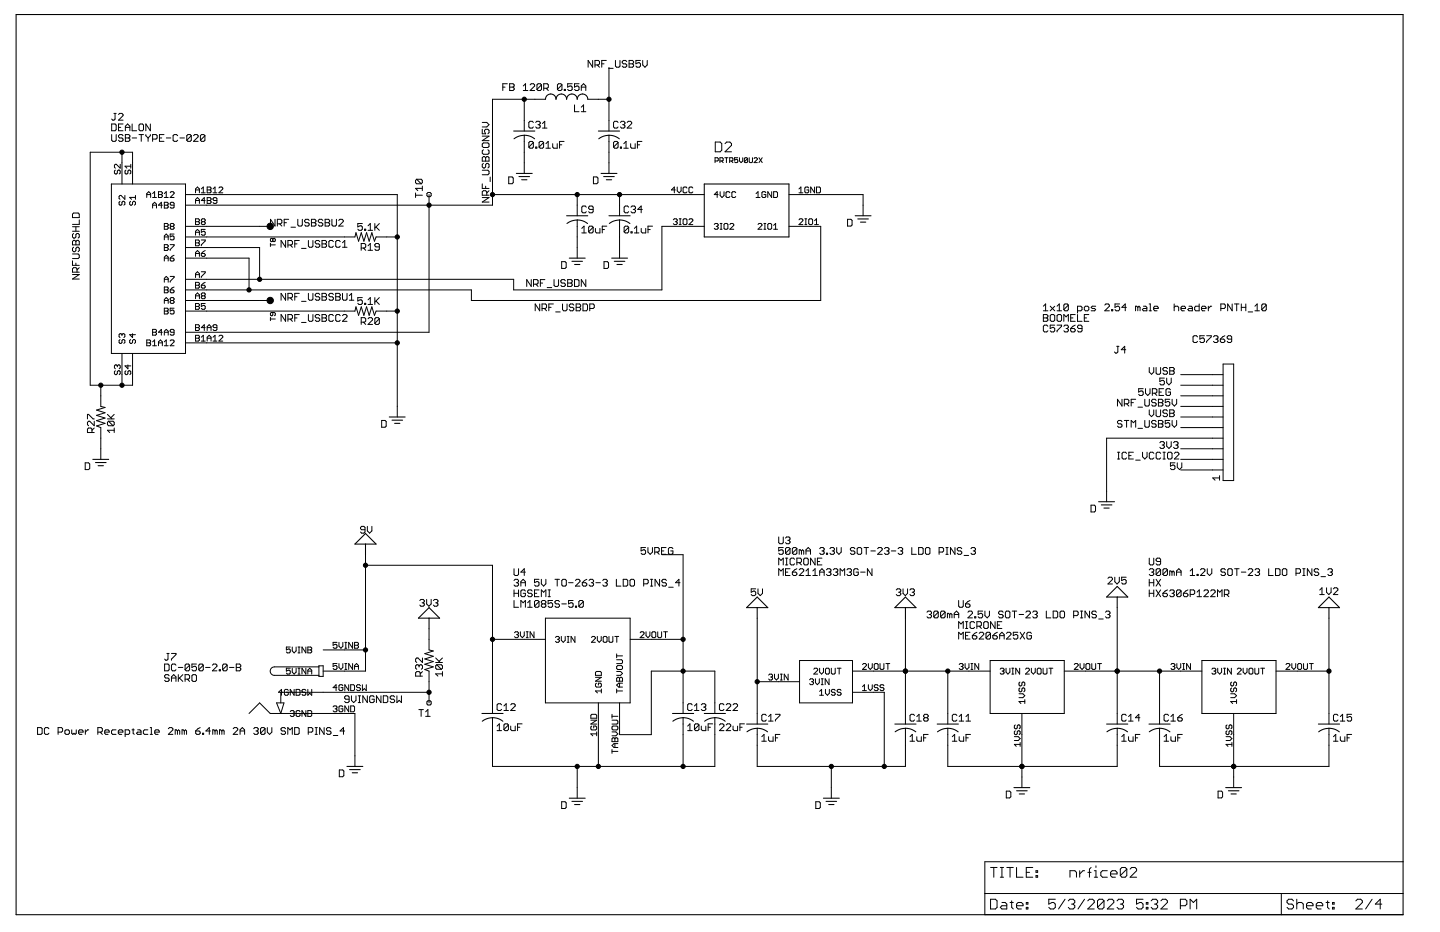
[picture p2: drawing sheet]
<svg xmlns="http://www.w3.org/2000/svg" width="432mm" height="279mm" viewBox="0 0 432 279" stroke-linecap="round" stroke-linejoin="round" font-family="sans-serif">
<g fill="none" stroke="#000" stroke-width=".3">
<path d="M177.7 18.1v2.1l-1.3-2.1v2.1M178.4 19.5h1l.4-.4v-.6l-.4-.4h-1v2.1M179.1 19.5l.7 .7M180.4 19.1h.7M181.8 18.1h-1.4v2.1M184.6 18.1v1.7l.3 .4h.7l.3-.4v-1.7M187.9 18.5l-.3-.4h-.7l-.3 .4v.3l.3 .3h.7l.3 .4v.3l-.3 .4h-.7l-.3-.4M188.6 18.1h1.1l.3 .4v.3l-.3 .3 .3 .4v.3l-.3 .4h-1.1zM188.6 19.1h1.1M192 18.1h-1.3v1l.7-.3h.3l.3 .3v.7l-.3 .4h-.7l-.3-.4M192.7 18.1v1.4l.7 .7 .7-.7v-1.4M33.5 37.2h1l.3 .3v1.4l-.3 .3h-1z"/>
<path d="M34.2 34h.6M34.5 34v1.7l-.3 .3h-.4l-.3-.3M35.5 34.3l.4-.3h.7l.3 .3v.4l-1.4 1.3h1.4M35.5 38.2h.7M36.9 37.2h-1.4v2h1.4M37.6 39.2v-1.4l.7-.6 .6 .6v1.4M37.6 38.2h1.3M39.6 37.2v2h1.4M42 37.2h.7l.3 .3v1.4l-.3 .3h-.7l-.3-.3v-1.4zM45.1 37.2v2l-1.4-2v2M144.6 38.8v1.3h1l-.3-.7v-.3l.3-.3h.7l.3 .3v.7l-.3 .3M144.6 36.7h1.4l.6 .7-.6 .7h-1.4"/>
<path d="M150.8 26.1h.6M152.1 25.1h-1.3v2M152.8 25.1h1l.4 .3v.4l-.4 .3 .4 .4v.3l-.4 .3h-1zM152.8 26.1h1M156.9 27.1h1.4M156.9 25.8l.7-.7v2M157.2 29.8v9.5M159 25.4l.3-.3h.7l.3 .3v.4l-1.3 1.3h1.3M159.9 36.7l-.3-.3h-.7l-.3 .3v1.4l.3 .3h.7l.3-.3M160.6 36.7l.4-.3h.6l.4 .3v.3l-.4 .4M161.3 37.4h.3M161.6 37.4l.4 .3v.4l-.4 .3h-.6l-.4-.3"/>
<path d="M162.4 25.4l-.4-.3h-.6l-.4 .3v1.4M162.4 25.4v1.4l-.4 .3h-.6l-.4-.3M162.4 25.4l-1.4 1.4M162.7 38.4h1.3M162.7 37l.6-.6v2M163 26.5h1.1l.3-.4v-.7l-.3-.3h-1.1v2M163.6 29.8h-15.9v31.7h-92.1M163.7 26.5l.7 .6M168.5 25.4l-.3-.3h-.7l-.3 .3v1.4M168.5 25.4v1.4l-.3 .3h-.7l-.3-.3M168.5 25.4l-1.3 1.4M169.2 26.8h.3v.3h-.3z"/>
<path d="M171.6 25.1h-1.4v1l.7-.3h.3l.4 .3v.7l-.4 .3h-.6l-.4-.3M172.3 31.5v2h1.3M173.6 25.1h-1.3v1l.7-.3h.3l.3 .3v.7l-.3 .3h-.7l-.3-.3M174.3 26.1h1.4M174.3 27.1v-1.3l.7-.7 .7 .7v1.3M174.3 33.5h1.4M174.3 32.1l.7-.6v2M176.3 29.8h6.3M182.5 20.5h1.4M182.6 20.2v19.1M185.3 36.7l-.3-.3h-.7l-.3 .3v1.4l.3 .3h.7l.3-.3M186 36.7l.4-.3h.6l.4 .3v.3l-.4 .4"/>
<path d="M186.7 37.4h.3M187 37.4l.4 .3v.4l-.4 .3h-.6l-.4-.3M188.1 36.7l.3-.3h.7l.3 .3v.3l-1.3 1.4h1.3M33.4 55.2h22.2v50.8h-22.2zM33.5 40.3v1.7l.3 .4h.7l.3-.4v-1.7M34.6 51l-.3 .3v.6l.6 .3 .3-.3v-.6l.6-.3 .2 .3v.6l-.2 .3M36 49.3v1.1l-1.1-1.1h-.3l-.3 .2v.6l.3 .3M36.6 45.6v9.6M36.9 40.7l-.3-.4h-.7l-.4 .4v.3l.4 .4h.7l.3 .3v.3l-.3 .4h-.7l-.4-.4M37.4 58.6v1.2l-1.1-1.2h-.3l-.3 .3v.6l.3 .3M37.6 40.3h1l.3 .4v.3l-.3 .4 .3 .3v.3l-.3 .4h-1zM37.6 41.4h1"/>
<path d="M37.8 51l-.3 .3v.6l.6 .3 .3-.3v-.6l.5-.3 .3 .3v.6l-.3 .3M39.2 49.3v1.1M39.2 49.8h-1.7l.6 .6M39.6 41.4h1.4M39.8 55.2v-9.6h-12.7v69.9h12.7v-9.5M40.6 58.6v1.2M40.6 59.2h-1.7l.6 .6M41.7 40.3h1.3M42.4 40.3v2.1M43.7 40.3v.4l.7 .7M44 59.2v-1.2l.6-.5 .6 .5v1.2M44 58.3h1.2"/>
<path d="M44.4 41.4v1M45.1 40.3v.4l-.7 .7M45.8 41.7h1l.3-.3v-.7l-.3-.4h-1v2.1M45.8 59.2h1.1M45.8 58l.6-.5v1.7M47.5 57.5h.9l.3 .3-.3 .5 .3 .6-.3 .3h-.9zM47.5 58.3h.9M47.8 41.4h.7M49.2 40.3h-1.4v2.1h1.4M49.3 59.2h1.1M49.3 58l.5-.5v1.7M49.9 41.4h1.3"/>
<path d="M51 57.8l.3-.3h.6l.3 .3v.2l-1.2 1.2h1.2M53.3 40.7l-.4-.4h-.7l-.3 .4v1.3l.3 .4h.7l.4-.4M54 41.4h1.3M55.6 58.3h63.5v66.7M57.4 40.7v1.3l-.4 .4h-.7l-.3-.4M57.4 40.7l-.4-.4h-.7l-.3 .4v1.3M57.4 40.7l-1.4 1.3M58 40.7l.4-.4h.7l.3 .4v.3l-1.4 1.4h1.4M58.6 56.9h1.2M58.6 57.8v-1.2l.6-.5 .6 .5v1.2M60.4 56.6l.6-.5v1.7M60.4 57.8h1.1"/>
<path d="M61.4 40.7v1.3l-.3 .4h-.7l-.3-.4M61.4 40.7l-.3-.4h-.7l-.3 .4v1.3M61.4 40.7l-1.3 1.3M62.1 59.2h.9l.3 .3-.3 .6 .3 .6-.3 .3h-.9zM62.1 56.1h.9l.3 .3-.3 .5 .3 .6-.3 .3h-.9zM62.1 56.9h.9M63.9 56.6l.6-.5v1.7M63.9 57.8h1.1M65.6 56.4l.3-.3h.6l.3 .3v.2l-1.2 1.2h1.2M124.6 57.8v1.4M124.6 58.5h2M124.9 53.7l-.3 .4v.7l.3 .3h1.4"/>
<path d="M124.9 53.7h1.4l.3 .4v.7l-.3 .3M124.9 53.7l1.4 1.4M126.6 56.5h-2l.7 .6M126.6 55.8v1.3M128 58l.3-.3h.7l.3 .3v.7l-.3 .3h-.7l-.3-.3zM128.7 58.3v41.3h-73.1M144.6 43.2l.3-.4h1.4l.3 .4v.7l-.3 .3h-1.4l-.3-.3zM144.6 47.3l.3-.4h.4l.3 .4 .4-.4h.3l.3 .4v1h-2zM144.6 59.2h2l-2 1.4h2M144.6 55.1v1.4h2M144.6 51h1.7l.3 .4v.6l-.3 .4h-1.7M144.6 40.8h2l-2 1.4h2"/>
<path d="M144.9 44.9l-.3 .3v.7l.3 .3h1.4l.3-.3v-.7l-.3-.3M144.9 49l-.3 .3v.7l.3 .4h.4l.3-.4v-.7l.4-.3h.3l.3 .3v.7l-.3 .4M145.6 47.3v1M145.6 55.8v.7M146 58.5v-1l-.4-.3h-.7l-.3 .3v1h2M146.6 57.2l-.6 .6M147 53.1v1.3M147.7 58.3h63.5M152.5 53h1.1l.3 .4v1.3l-.3 .4h-1.1zM157.2 40.6v11.4M159.9 42.7l-.3-.3h-.7l-.3 .3v1.4M159.9 42.7v1.4l-.3 .3h-.7l-.3-.3"/>
<path d="M159.9 42.7l-1.3 1.4M160.6 44.1h.4v.3h-.4zM163 42.7l-.3-.3h-.7l-.4 .3v1.4M163 42.7v1.4l-.3 .3h-.7l-.4-.3M163 42.7l-1.4 1.4M163.7 43.1l.7-.7v2M163.7 44.4h1.4M165.7 43.1v1l.4 .3h1v-1.3M167.8 43.4h.7M169.1 42.4h-1.3v2M173.1 58.3v6.4M177.9 53h1.1l.3 .4v1.3l-.3 .4h-1.1z"/>
<path d="M182.6 40.6v11.4M185.3 42.7l-.3-.3h-.7l-.3 .3v1.4M185.3 42.7v1.4l-.3 .3h-.7l-.3-.3M185.3 42.7l-1.3 1.4M185.8 58.3v6.4M186 44.1h.4v.3h-.4zM187 44.4h1.4M187 43.1l.7-.7v2M189.1 43.1v1l.3 .3h1.1v-1.3M191.1 43.4h.7M192.5 42.4h-1.4v2M202.5 56.9h-1.2l.9-.8v1.7"/>
<path d="M203.1 56.1v1.1l.6 .6 .5-.6v-1.1M206 56.4l-.3-.3h-.6l-.3 .3v1.1l.3 .3h.6l.3-.3M207.8 56.4l-.3-.3h-.6l-.3 .3v1.1l.3 .3h.6l.3-.3M214.4 48.3h.8l.2-.3-.2-.7h-.8v1.4M214.5 42.6h1.4l.5 .5v1.9l-.5 .5h-1.4zM215.3 58.3h-1.1l.9-.8v1.7M215.9 48.3h.7l.3-.3-.3-.7h-.7v1.4M215.9 57.5v1.1l.6 .6 .6-.6v-1.1M216.4 48.3l.5 .4M217.3 47.3h1M217.4 43.1l.5-.5h1l.5 .5v.5l-2 1.9h2M217.8 47.3v1.4"/>
<path d="M218.8 48.3h.7l.3-.3-.3-.7h-.7v1.4M218.9 57.8l-.3-.3h-.6l-.3 .3v1.1l.3 .3h.6l.3-.3M219.3 48.3l.5 .4M220.6 57.8l-.3-.3h-.6l-.2 .3v1.1l.2 .3h.6l.3-.3M221.2 47.3h-.9v.7l.4-.2 .5 .2-.2 .7-.7-.2M221.7 47.3v1l.5 .4 .5-.4v-1M224.2 47.5l-.3-.2h-.5l-.2 .2v1M224.2 47.5v1l-.3 .2-.7-.2M224.2 47.5l-1 1M224.7 47.3v1.2l.2 .2 .7-.2v-1.2M226.1 47.5l.3-.2h.4l.3 .2-1 1.2h1M226.7 58l.6-.5v1.7"/>
<path d="M226.7 59.2h1.2M227.6 47.3l1 1.4M228.6 47.3l-1 1.4M229.6 57.8l-.2-.3h-.6l-.3 .3v1.1l.3 .3h.6l.2-.3v-.6h-.5M231.4 57.5v1.7l-1.2-1.7v1.7M232 57.5h.9l.3 .3v1.1l-.3 .3h-.9zM236.6 58.3h22.2v6.4M239.6 56.6l.6-.5v1.7M239.6 57.8h1.1M242.5 56.4l-.3-.3h-.6l-.3 .3v1.1l.3 .3h.6l.3-.3v-.6h-.6M244.3 56.1v1.7l-1.2-1.7v1.7M244.8 56.1h.9l.3 .3v1.1l-.3 .3h-.9z"/>
<path d="M21.7 76.1h1.7l.4 .4v.7l-.4 .3h-1.7M21.7 69.3h2.1M21.7 72.4l.4-.3h.3l.4 .3 .3-.3h.3l.4 .3v1h-2.1zM21.7 78.2v1.3h2.1M21.7 68h2.1M22.1 74.1l-.4 .3v.7l.4 .4h.3l.4-.4v-.7l.3-.3h.3l.4 .3v.7l-.4 .4M22.1 63.9h1.3l.4 .3v1h-2.1v-1zM22.1 70l-.4 .3v.7l.4 .4h.3l.4-.4v-.7l.3-.3h.3l.4 .3v.7l-.4 .4M22.8 68v1.3M22.8 72.4v1M22.8 78.9v.6M23.8 65.9v1.4h-2.1"/>
<path d="M36 60.3l-.3 .3v.6l.3 .3 .6-.3v-.6l.3-.3 .5 .3v.6l-.3 .3M39.2 60.3l-.3 .3v.6l.3 .3 .6-.3v-.6l.2-.3 .6 .3v.6l-.3 .3M45.8 62.4v-1.2l.6-.6 .5 .6v1.2M45.8 61.5h1.1M48.7 61.5h-1.2l.9-.9v1.8M49.3 67h.8l.3 .3-.3 .6 .3 .6-.3 .2h-.8zM49.3 73.3h.8l.3 .3-.3 .6 .3 .6-.3 .3h-.8zM49.3 67.9h.8M49.3 61.5h.8M49.3 60.6h.8l.3 .3-.3 .6 .3 .6-.3 .3h-.8zM49.3 71.9v-1.2l.5-.5 .6 .5v1.2M49.3 78.3v-1.2l.5-.6 .6 .6v1.2"/>
<path d="M49.3 77.4h1.1M49.3 74.2h.8M49.3 71h1.1M51 73.3h1.2v.3l-1.2 1.2v.3M51 77.4h.9l.3 .6-.3 .3h-.6l-.3-.3zM51.3 67.9l-.3-.3 .3-.6h.6l.3 .3-.3 .6M51.3 67.9l-.3 .3 .3 .5h.6l.3-.2-.3-.6M51.3 67.9h.6M52.2 70.2h-1.2v.8l.6-.3 .6 .3v.6l-.3 .3h-.6l-.3-.3M52.2 61.5h-.9l-.3-.3 .3-.6h.6l.3 .3v1.2l-.3 .3h-.6l-.3-.3M52.2 76.5l-1.2 .9M55.6 67.9h25.4"/>
<path d="M55.6 77.4h19.1v9.5M55.6 74.2h22.3v9.5M55.6 71h50.8l.3-1.2 .8 2.5 .8-2.5 .8 2.5 .8-2.5 .8 2.5 .8-2.5 .8 2.5 .5-1.3h6.3M58.6 65.6h.9l.3 .3-.3 .6 .3 .6-.3 .2h-.9zM58.6 66.5h.9M58.6 61v-1.2l.6-.6 .6 .6v1.2M58.6 70.5v-1.2l.6-.5 .6 .5v1.2M58.6 71.9h.9l.3 .3-.3 .6 .3 .6-.3 .3h-.9zM58.6 76.9v-1.2l.6-.6 .6 .6v1.2M58.6 76h1.2M58.6 72.8h.9M58.6 69.6h1.2"/>
<path d="M58.6 60.1h1.2M60.4 71.9h1.1v.3l-1.1 1.2v.3M60.4 76h.9l.2 .6-.2 .3h-.6l-.3-.3zM60.7 66.5l-.3-.3 .3-.6h.6l.2 .3-.2 .6M60.7 66.5l-.3 .3 .3 .5h.6l.2-.2-.2-.6M60.7 66.5h.6M61.5 68.8h-1.1v.8l.6-.3 .5 .3v.6l-.2 .3h-.6l-.3-.3M61.5 60.1h-1.1l.9-.9v1.8M61.5 75.1l-1.1 .9M62.1 60.1h.9M65 60.1h-.8l-.3-.3 .3-.6h.5l.3 .3v1.2l-.3 .3h-.5l-.3-.3M81.1 73.4h1.4"/>
<path d="M81.1 72.9v1M81.8 71.7l-.2-.2-.5 .2 .2 .7 .5-.2M81.8 71.7l.3-.2 .4 .2v.5l-.2 .2-.5-.2M81.8 71.7v.5M82.5 65.7v2.1l-1.4-2.1v2.1M83.2 67.1h1l.3-.3v-.7l-.3-.4h-1v2.1M83.8 67.1l.7 .7M85.2 66.8h.7M85.6 72.1v2l-1.3-2v2M86.3 73.4h1.1l.3-.3v-.7l-.3-.3h-1.1v2M86.6 65.7h-1.4v2.1M87 73.4l.7 .7"/>
<path d="M87.2 68.1h1.4M88.4 73.1h.7M89.3 65.7v1.7l.3 .4h.7l.4-.4v-1.7M89.7 72.1h-1.3v2M90.4 74.5h1.4M92.5 72.1v1.7l.3 .3h.7l.3-.3v-1.7M92.7 66.1l-.3-.4h-.7l-.3 .4v.3l.3 .4h.7l.3 .3v.3l-.3 .4h-.7l-.3-.4M93.4 65.7h1l.3 .4v.3l-.3 .4 .3 .3v.3l-.3 .4h-1zM93.4 66.8h1M95.9 72.4l-.4-.3h-.6l-.4 .3v.4l.4 .3h.6l.4 .3v.4l-.4 .3h-.6l-.4-.3M96.6 72.1h1l.3 .3v.4l-.3 .3 .3 .3v.4l-.3 .3h-1zM96.6 73.1h1"/>
<path d="M96.8 66.1l-.3-.4h-.7l-.4 .4v.3l.4 .4h.7l.3 .3v.3l-.3 .4h-.7l-.4-.4M97.5 65.7h1l.3 .4v.3l-.3 .4 .3 .3v.3l-.3 .4h-1zM97.5 66.8h1M99.5 65.7v1.7l.4 .4h.6l.4-.4v-1.7M100 72.4l-.4-.3h-.6l-.4 .3v1.4l.4 .3h.6l.4-.3M101.6 66.1l.3-.4h.7l.3 .4v.3l-1.3 1.4h1.3M102 72.4l-.3-.3h-.7l-.3 .3v1.4l.3 .3h.7l.3-.3M102.7 72.8l.7-.7v2M102.7 74.1h1.4M108.3 74.4h1l.4-.4v-.7l-.4-.3h-1v2M108.6 67h-1.3v1l.7-.3h.3l.3 .3v.7l-.3 .3h-.7l-.3-.3M109 74.4l.7 .6"/>
<path d="M109.3 68.7h.4v.3h-.4zM110.4 69h1.3M110.4 67.7l.6-.7v2M110.4 73.7l.6-.7v2M110.4 75h1.3M112.4 67v2M112.7 68l1 1M113.7 74h-1l-.3-.3v-.4l.3-.3h.7l.3 .3v1.4l-.3 .3h-.7l-.3-.3M113.7 67l-1.3 1.4M168.4 78.4h1l.4 .4v1.3l-.4 .4h-1zM173.1 66v11.4M174.5 69.8h1.3"/>
<path d="M174.5 68.5l.6-.7v2M175.8 62.1l-.3-.3h-.7l-.3 .3v1.4l.3 .3h.7l.3-.3M177.9 68.1l-.4-.3h-.7l-.3 .3v1.4M177.9 68.1v1.4l-.4 .3h-.7l-.3-.3M177.9 62.8h-1.1l-.3-.4v-.3l.3-.3h.7l.4 .3v1.4l-.4 .3h-.7l-.3-.3M177.9 68.1l-1.4 1.4M178.5 68.5v1l.4 .3h1v-1.3M180.6 68.8h.7M181.1 78.4h1l.4 .4v1.3l-.4 .4h-1zM181.9 67.8h-1.3v2M185.8 66v11.4M188.5 68.1l-.3-.3h-.7l-.3 .3v1.4"/>
<path d="M188.5 68.1v1.4l-.3 .3h-.7l-.3-.3M188.5 62.1l-.3-.3h-.7l-.3 .3v1.4l.3 .3h.7l.3-.3M188.5 68.1l-1.3 1.4M189.2 69.5h.3v.3h-.3zM189.2 62.1l.3-.3h.7l.4 .3v.3l-.4 .4M189.9 62.8h.3M190.2 69.8h1.4M190.2 68.5l.7-.7v2M190.2 62.8l.4 .3v.4l-.4 .3h-.7l-.3-.3M192.3 68.5v1l.3 .3h1v-1.3M192.6 62.8h-1.4l1.1-1v2M194.3 68.8h.7"/>
<path d="M195.7 67.8h-1.4v2M201.9 65.9l.3-.3h.6l.3 .3-.3 .6M202.5 66.5h.3M202.8 66.5l.3 .3-.3 .5h-.6l-.3-.2M203.7 67.3h.6M203.7 65.6h.6M204 65.6v1.7M204.8 65.9l.3-.3h.6l.3 .3v1.2l-.3 .2h-.6l-.3-.2zM206.6 65.9l.3-.3h.6l.3 .3v.3l-1.2 1.1h1.2M211.2 67.9h-12.7v19h-44.5v-3.2h-98.4M214.2 67.3l.3-.3h.6l.2 .3-.2 .6M214.8 67.9h.3"/>
<path d="M215.1 67.9l.2 .3-.2 .5h-.6l-.3-.2M215.9 67h.6M215.9 68.7h.6M216.2 67v1.7M217.4 67h.6l.3 .3v1.2l-.3 .2h-.6l-.3-.2v-1.2zM218.9 67.3l.3-.3h.5l.3 .3v.3l-1.1 1.1h1.1M227.3 67.3l.3-.3h.6l.3 .3v.3l-1.2 1.1h1.2M229.1 67h.5M229.1 68.7h.5M229.4 67v1.7M230.5 67h.6l.3 .3v1.2l-.3 .2h-.6l-.3-.2v-1.2zM232 67.6l.6-.6v1.7"/>
<path d="M232 68.7h1.2M236.6 67.9h9.5v22.2h-104.7v-3.2h-85.8M239.6 65.9l.3-.3h.6l.2 .3v.3l-1.1 1.1h1.1M241.3 67.3h.6M241.3 65.6h.6M241.6 65.6v1.7M242.8 65.6h.6l.3 .3v1.2l-.3 .2h-.6l-.3-.2v-1.2zM244.3 66.2l.5-.6v1.7M244.3 67.3h1.1M254.1 65.7h1.1l.3 .4v1.3l-.3 .4h-1.1zM21.7 82.3h2.1l-2.1 1.4h2.1M23.1 81.6v-1l-.3-.4h-.7l-.4 .4v1h2.1"/>
<path d="M23.8 80.2l-.7 .7M45.8 98.7h.8l.3 .3-.3 .6 .3 .6-.3 .3h-.8zM45.8 99.6h.8M48.7 99.6h-1.2l.9-.9v1.8M49.3 99.6h1.1M49.3 84.6v-1.2l.5-.5 .6 .5v1.2M49.3 86h.8l.3 .3-.3 .6 .3 .6-.3 .3h-.8zM49.3 91v-1.2l.5-.6 .6 .6v1.2M49.3 92.4h.8l.3 .3-.3 .6 .3 .5-.3 .3h-.8zM49.3 93.3h.8M49.3 90.1h1.1M49.3 86.9h.8"/>
<path d="M49.3 83.7h1.1M51 82.9h1.2v.3l-1.2 1.1v.3M51 86.9h.9l.3 .6-.3 .3h-.6l-.3-.3zM51.3 90.1l-.3-.3 .3-.6h.6l.3 .3-.3 .6M51.3 90.1l-.3 .3 .3 .6h.6l.3-.3-.3-.6M51.3 90.1h.6M52.2 92.4h-1.2v.9l.6-.3 .6 .3v.5l-.3 .3h-.6l-.3-.3M52.2 99.6h-.9l-.3-.3 .3-.6h.6l.3 .3v1.2l-.3 .3h-.6l-.3-.3M52.2 86l-1.2 .9M55.6 93.3h50.8l.3-1.3 .8 2.5 .8-2.5 .8 2.5 .8-2.5 .8 2.5 .8-2.5 .8 2.5 .5-1.2h6.3M55.6 90.1h25.4M58.6 91.9h.9"/>
<path d="M58.6 83.2v-1.2l.6-.5 .6 .5v1.2M58.6 84.6h.9l.3 .3-.3 .6 .3 .6-.3 .3h-.9zM58.6 89.6v-1.2l.6-.6 .6 .6v1.2M58.6 91h.9l.3 .3-.3 .6 .3 .5-.3 .3h-.9zM58.6 97.3h.9l.3 .3-.3 .6 .3 .6-.3 .3h-.9zM58.6 98.2h.9M58.6 88.7h1.2M58.6 85.5h.9M58.6 82.3h1.2M60.4 81.5h1.1v.3l-1.1 1.1v.3M60.4 85.5h.9l.2 .6-.2 .3h-.6l-.3-.3zM60.7 88.7l-.3-.3 .3-.6h.6l.2 .3-.2 .6"/>
<path d="M60.7 88.7l-.3 .3 .3 .6h.6l.2-.3-.2-.6M60.7 88.7h.6M61.5 98.2h-1.1l.9-.9v1.8M61.5 91h-1.1v.9l.6-.3 .5 .3v.5l-.2 .3h-.6l-.3-.3M61.5 84.6l-1.1 .9M62.1 99.1v-1.2l.6-.6 .6 .6v1.2M62.1 98.2h1.2M65 98.2h-.8l-.3-.3 .3-.6h.5l.3 .3v1.2l-.3 .3h-.5l-.3-.3M81.1 95.1v1M81.1 95.6h1.4M81.8 93.7v.7l-.2 .3-.5-.3 .2-.7h1l.2 .2v.5l-.2 .3M85.6 87.9v2.1l-1.3-2.1v2.1"/>
<path d="M85.6 94.3v2l-1.3-2v2M86.3 89.3h1.1l.3-.3v-.7l-.3-.4h-1.1v2.1M86.3 95.7h1.1l.3-.4v-.7l-.3-.3h-1.1v2M87 95.7l.7 .6M87 89.3l.7 .7M88.4 95.3h.7M88.4 89h.7M89.7 87.9h-1.3v2.1M89.7 94.3h-1.3v2M90.4 90.3h1.4M90.4 96.7h1.4M92.5 94.3v1.7l.3 .3h.7l.3-.3v-1.7"/>
<path d="M92.5 87.9v1.8l.3 .3h.7l.3-.3v-1.8M95.9 94.6l-.4-.3h-.6l-.4 .3v.4l.4 .3h.6l.4 .4v.3l-.4 .3h-.6l-.4-.3M95.9 88.3l-.4-.4h-.6l-.4 .4v.3l.4 .4h.6l.4 .3v.4l-.4 .3h-.6l-.4-.3M96.6 87.9h1l.3 .4v.3l-.3 .4 .3 .3v.4l-.3 .3h-1zM96.6 94.3h1l.3 .3v.4l-.3 .3 .3 .4v.3l-.3 .3h-1zM96.6 95.3h1M96.6 89h1M100 88.3l-.4-.4h-.6l-.4 .4v.3l.4 .4h.6l.4 .3v.4l-.4 .3h-.6l-.4-.3M100 94.6l-.4-.3h-.6l-.4 .3v1.4l.4 .3h.6l.4-.3M100.7 87.9h1l.3 .4v.3l-.3 .4 .3 .3v.4l-.3 .3h-1zM100.7 89h1M102 94.6l-.3-.3h-.7l-.3 .3v1.4l.3 .3h.7l.3-.3"/>
<path d="M102.7 94.6l.3-.3h.7l.4 .3v.4l-1.4 1.3h1.4M102.7 87.9v1.8l.3 .3h.7l.4-.3v-1.8M104.8 88.6l.6-.7v2.1M104.8 90h1.3M108.3 96.6h1l.4-.4v-.6l-.4-.4h-1v2.1M108.6 89.2h-1.3v1l.7-.3h.3l.3 .3v.7l-.3 .4h-.7l-.3-.4M109 96.6l.7 .7M109.3 90.9h.4v.4h-.4zM110.4 89.9l.6-.7v2.1M110.4 91.3h1.3M110.4 95.6l.3-.4h.7l.3 .4v.3l-1.3 1.4h1.3M112.4 89.2v2.1"/>
<path d="M112.7 90.2l1 1.1M113.7 95.6l-.3-.4h-.7l-.3 .4v1.3M113.7 89.2l-1.3 1.4M113.7 95.6v1.3l-.3 .4h-.7l-.3-.4M113.7 95.6l-1.3 1.3M159.3 83.8v2.1l-1.4-2.1v2.1M160 85.2h1l.4-.3v-.7l-.4-.4h-1v2.1M160.7 85.2l.7 .7M161.8 91.1v2.1l-1.3-2.1v2.1M162 84.9h.7M162.5 92.5h1.1l.3-.4v-.6l-.3-.4h-1.1v2.1M163.2 92.5l.7 .7"/>
<path d="M163.4 83.8h-1.4v2.1M164.1 86.2h1.3M164.6 92.1h.6M165.9 91.1h-1.3v2.1M166.1 83.8v1.7l.4 .4h.7l.3-.4v-1.7M166.6 93.5h1.4M168.7 91.1v1.7l.3 .4h.7l.3-.4v-1.7M169.5 84.2l-.3-.4h-.7l-.3 .4 .3 .7h.7l.3 .3v.3l-.3 .4h-.7l-.3-.4M170.2 83.8h1l.4 .4-.4 .7 .4 .3v.3l-.4 .4h-1zM170.2 84.9h1M172.1 91.5l-.4-.4h-.7l-.3 .4v.3l.3 .3h.7l.4 .4-.4 .7h-.7l-.3-.4M172.3 83.8h1l.3 .4v1.3l-.3 .4h-1z"/>
<path d="M172.8 91.1h1l.3 .4v.3l-.3 .3 .3 .4v.3l-.3 .4h-1zM172.8 92.1h1M174.8 91.1h1l.4 .4v1.3l-.4 .4h-1zM175.7 83.8v2.1l-1.4-2.1v2.1M176.8 92.5h1.1l.3-.4v-.6l-.3-.4h-1.1v2.1M312.9 94.3h1l.3 .3v.4l-.3 .3 .3 .4v.3l-.3 .3h-1zM312.9 95.3h1M312.9 91.8l.6-.7v2.1M312.9 93.2h1.3M314.2 97.8l-.3-.3h-.7l-.3 .3v1.4l.3 .3h.7l.3-.3M314.9 94.6l.4-.3h.6l.4 .3v1.4l-.4 .3h-.6l-.4-.3zM314.9 91.8l1.4 1.4"/>
<path d="M316.3 97.5h-1.4v1l.7-.4h.3l.4 .4v.7l-.4 .3h-.6l-.4-.3M316.3 91.8l-1.4 1.4M317 97.5h1.3v.3l-1.3 1.4v.3M317 93.2h1.3M317 91.8l.6-.7v2.1M317.3 94.3h.7l.3 .3v1.4l-.3 .3h-.7l-.3-.3v-1.4zM319 96.3v-2l.7 .7 .7-.7v2M319 97.8l.3-.3h.7l.4 .3v.3l-.4 .4M319.7 98.5h.3M320 98.5l.4 .3v.4l-.4 .3h-.7l-.3-.3M320.4 91.5l-.4-.4h-.7l-.3 .4v1.3M320.4 91.5v1.3l-.4 .4h-.7l-.3-.4"/>
<path d="M320.4 91.5l-1.4 1.3M321.1 95.3h.6M321.1 98.5h1l.3 .3v.4l-.3 .3h-.7l-.3-.3zM322.4 94.3h-1.3v2h1.3M322.4 97.5l-1.3 1M323.1 94.3v2h1.4M323.1 93.2h1l.4-.4v-.7l-.4-.3h-1v2.1M324.5 98.5h-1.1l-.3-.4v-.3l.3-.3h.7l.4 .3v1.4l-.4 .3h-.7l-.3-.3M325.1 95.3h.7M325.5 91.8h.7l.3 .3v.7l-.3 .4h-.7l-.4-.4v-.7zM326.5 94.3h-1.4v2h1.4M328.5 91.8h-1l-.3 .3 .3 .4h.7l.3 .3-.3 .4h-1"/>
<path d="M331.3 91.5l.3-.4h.7l.4 .4v.3l-1.4 1.4h1.4M333.3 92.8h.4v.4h-.4zM335.7 91.1h-1.4v1l.7-.3h.4l.3 .3v.7l-.3 .4h-.7l-.4-.4M337.8 92.1h-1.4l1-1v2.1M341.2 92.1l-.4-.3h-.3v1.4M341.2 92.1v1.1M341.2 92.1l.3-.3 .4 .3v1.1M342.9 91.8h.7l.3 .3v1.1h-1l-.4-.4 .4-.3h1M344.6 93.2h.7M344.6 91.1h.3v2.1M345.9 92.5h1.4v-.4l-.3-.3h-.7l-.4 .3v.7l.4 .4h.7M352.1 91.1v2.1"/>
<path d="M352.1 92.1l.3-.3h.7l.3 .3v1.1M354.1 92.5h1.4v-.4l-.3-.3h-.7l-.4 .3v.7l.4 .4h.7M356.5 91.8h.7l.3 .3v1.1h-1l-.3-.4 .3-.3h1M359.6 91.1v2.1h-1l-.4-.4v-.7l.4-.3h1M360.3 92.5h1.3v-.4l-.3-.3h-.7l-.3 .3v.7l.3 .4h.7M362.3 91.8v1.4M363.3 91.8h-.3l-.7 .7M366.1 92.5h1l.3-.4v-.6l-.3-.4h-1v2.1M369.5 91.1v2.1l-1.4-2.1v2.1M370.2 91.1h1.3M370.8 91.1v2.1M372.2 92.1h1.4"/>
<path d="M372.2 91.1v2.1M373.6 91.1v2.1M374.3 93.5h1.3M376.3 93.2h1.4M376.3 91.8l.7-.7v2.1M379.7 91.5v1.3l-.3 .4h-.7l-.3-.4M379.7 91.5l-.3-.4h-.7l-.3 .4v1.3M379.7 91.5l-1.3 1.3M30.2 115.5v6.3l1.3 .4-2.5 .7 2.5 .8-2.5 .8 2.5 .8-2.5 .8 2.5 .8-2.5 .8 1.2 .5v9.5M34.6 111.1l-.3 .3v.6l.3 .3 .6-.3v-.6l.3-.3 .5 .3v.6l-.2 .3M35.2 109.7l-.3-.3-.6 .3v.6l.3 .3M35.2 109.7v.3"/>
<path d="M35.2 109.7l.3-.3 .5 .3v.6l-.2 .3M36 101.8l-.3 .3v.6l.3 .3 .6-.3v-.6l.3-.3 .5 .3v.6l-.3 .3M36.6 100.3l-.3-.3-.6 .3v.6l.3 .3M36.6 100.3v.3M36.6 106v9.5M36.6 100.3l.3-.3 .5 .3v.6l-.3 .3M37.8 111.1l-.3 .3v.6l.3 .3 .6-.3v-.6l.3-.3 .5 .3v.6l-.3 .3M38.4 109.4v1.2l-.9-.9h1.7M39.2 101.8l-.3 .3v.6l.3 .3 .6-.3v-.6l.2-.3 .6 .3v.6l-.3 .3M39.8 100v1.2l-.9-.9h1.7M44 101.9h.9l.3 .3-.3 .6 .3 .6-.3 .3h-.9zM44 102.8h.9"/>
<path d="M45.8 103.7h1.1M45.8 102.5l.6-.6v1.8M47.5 102.8h1.2M47.5 103.7v-1.2l.6-.6 .6 .6v1.2M49.3 103.7h1.1M49.3 102.5l.5-.6v1.8M49.3 100.5v-1.2l.5-.6 .6 .6v1.2M51 102.2l.3-.3h.6l.3 .3v.3l-1.2 1.2h1.2M55.6 102.8h63.5M58.6 101.4h.9M58.6 100.5h.9l.3 .3-.3 .6 .3 .6-.3 .3h-.9zM60.4 101.1l.6-.6v1.8"/>
<path d="M60.4 102.3h1.1M62.1 101.4h1.2M62.1 102.3v-1.2l.6-.6 .6 .6v1.2M63.9 101.1l.6-.6v1.8M63.9 102.3h1.1M65.6 100.8l.3-.3h.6l.3 .3v.3l-1.2 1.2h1.2M334.9 103.8h.6M335.2 103.8v1.7l-.3 .4h-.4l-.3-.4M336.4 119.7v2l-1.3-2v2M337.6 104.8h-1.4l1-1v2.1M340.6 119.7h-1.4v2M342.8 116.5h-1.4v1l.7-.3h.4l.3 .3v.7l-.3 .4h-.7l-.4-.4"/>
<path d="M343.3 119.7v1.7l.3 .3h.7l.3-.3v-1.7M343.5 116.5v1.4l.7 .7 .6-.7v-1.4M344.6 110.2v1.3l.7 .7 .7-.7v-1.3M345.5 117.9h1.1l.3-.4v-.6l-.3-.4h-1.1v2.1M346.2 117.9l.7 .7M346.7 110.2v1.7l.3 .3h.7l.3-.3v-1.7M347.4 119.7h1l.3 .3v.4l-.3 .3 .3 .4v.3l-.3 .3h-1zM347.6 117.5h.7M348.9 116.5h-1.3v2.1h1.3M349.1 113.3h-1.3v1.1l.7-.4h.3l.3 .4v.6l-.3 .4h-.7l-.3-.4M349.8 113.3v1.4l.7 .7 .7-.7v-1.4M350.1 110.5l-.4-.3h-.6l-.4 .3v.3l.4 .4h.6l.4 .3v.4l-.4 .3h-.6l-.4-.3"/>
<path d="M350.8 110.2h1l.3 .3v.3l-.3 .4 .3 .3v.4l-.3 .3h-1zM350.8 111.2h1M350.8 119.7h-1.4v1l.7-.3h.3l.4 .3v.7l-.4 .3h-.6l-.4-.3M351 116.9l-.4-.4h-.6l-.4 .4v1.3l.4 .4h.6l.4-.4v-.7h-.7M351.5 119.7v1.4l.6 .6 .7-.6v-1.4M354.1 112.3h12.7M354.1 118.7h12.7M354.1 115.5h12.7M359.1 101l-.3-.4h-.7l-.4 .4v1.3l.4 .4h.7l.3-.4M361.1 100.6h-1.3v1.1l.7-.4h.3l.3 .4v.6l-.3 .4h-.7l-.3-.4M361.8 100.6h1.4v.4l-1.4 1.3v.4M363.9 101l.3-.4h.7l.3 .4v.3l-.3 .4"/>
<path d="M364.6 101.7h.3M364.9 101.7l.3 .3v.3l-.3 .4h-.7l-.3-.4M365.9 101.7h1l.4 .3v.3l-.4 .4h-.6l-.4-.4zM366.8 109.1h3.1v35h-3.1zM367.3 100.6l-1.4 1.1M369.3 101.7h-1l-.3-.4v-.3l.3-.4h.7l.3 .4v1.3l-.3 .4h-.7l-.3-.4M25.5 138.7h1.1l.3 .4v1.3l-.3 .4h-1.1zM26.2 125.6v-1.4h.4l1.3 1.4h.4M27.6 129.7v-1l-.4-.4h-.6l-.4 .4v1h2.1M28.3 126.3v1.3l-1.4-1.3h-.3l-.4 .3v.7l.4 .3M28.3 128.3l-.7 .7M32.2 125.6h2"/>
<path d="M32.2 124.2l1.4 1.4M32.6 126.3h1.3l.3 .3v.7l-.3 .3M32.6 126.3l-.4 .3v.7l.4 .3h1.3M32.6 126.3l1.3 1.3M34.2 129h-2l.7 .7M34.2 128.3v1.4M34.2 124.2l-1 1M114.4 126h1.1l.3 .4v1.3l-.3 .4h-1.1zM335.1 137.6h.7M335.1 135.6h.7M335.4 135.6v2M336.4 126.4l-.3-.4h-.7l-.3 .4v.3l.3 .4h.7l.3 .3v.3l-.3 .4h-.7l-.3-.4"/>
<path d="M337.1 121.1h1.1l.3-.4v-.7l-.3-.3h-1.1v2M337.1 126h1.4M337.8 135.9l-.3-.3h-.7l-.3 .3v1.4l.3 .3h.7l.3-.3M337.8 126v2.1M337.8 121.1l.7 .6M338.5 136.6h.7M339.2 128.1v-2.1l.7 .7 .7-.7v2.1M339.2 120.7h.7M339.9 135.6h-1.4v2h1.4M340.6 137.9h1.3M341.2 128.4h1.4M341.2 122.1h1.4"/>
<path d="M342.6 135.6v1.3l.7 .7 .7-.7v-1.3M343.3 126v1.7l.3 .4h.7l.3-.4v-1.7M344.6 122.9v1.3l.7 .7 .7-.7v-1.3M346 135.9l-.3-.3h-.7l-.4 .3v1.4l.4 .3h.7l.3-.3M346.7 122.9v1.7l.3 .3h.7l.3-.3v-1.7M346.7 126.4l-.3-.4h-.7l-.4 .4v.3l.4 .4h.7l.3 .3v.3l-.3 .4h-.7l-.4-.4M346.7 120l-.3-.3h-.7l-.4 .3v.4l.4 .3h.7l.3 .4v.3l-.3 .3h-.7l-.4-.3M347.4 126h1l.3 .4v.3l-.3 .4 .3 .3v.3l-.3 .4h-1zM347.4 127.1h1M347.4 120.7h1M347.8 132.7l.3-.3h.7l.3 .3v.4l-.3 .3M348 135.9l-.3-.3h-.7l-.3 .3v1.4l.3 .3h.7l.3-.3"/>
<path d="M348.5 133.4h.3M348.7 137.6h.7M348.7 135.6h.7M348.8 133.4l.3 .4v.3l-.3 .3h-.7l-.3-.3M349.1 135.6v2M349.8 132.4v1.4l.7 .6 .7-.6v-1.4M350.1 123.2l-.4-.3h-.6l-.4 .3v.3l.4 .4h.6l.4 .3v.4l-.4 .3h-.6l-.4-.3M350.4 135.6h.7l.4 .3v1.4l-.4 .3h-.7l-.3-.3v-1.4zM350.8 122.9h1l.3 .3v.3l-.3 .4 .3 .3v.4l-.3 .3h-1zM350.8 123.9h1M350.8 126h-1.4v1.1l.7-.4h.3l.4 .4v.6l-.4 .4h-.6l-.4-.4M351.5 126v1.4l.6 .7 .7-.7v-1.4"/>
<path d="M351.9 132.7l.3-.3h.7l.4 .3v.4l-.4 .3M352.1 135.9l.4-.3h.7l.3 .3v.3l-1.4 1.4h1.4M352.3 138.7h-1.3v1.1l1-.4 .3 .4v.6l-.3 .4h-.7l-.3-.4M352.6 133.4h.3M352.9 133.4l.4 .4v.3l-.4 .3h-.7l-.3-.3M353 138.7v1.4l.7 .7 .7-.7v-1.4M354.1 137.7h12.7M354.1 134.5h12.7M354.1 128.2h12.7M354.1 125h12.7M354.1 121.8h12.7M366.8 131.4h-35v19"/>
<path d="M109.5 158.8h-1.1l-.3-.3v-.4l.3-.3h.7l.4 .3v1.4l-.4 .3h-.7l-.3-.3M110.2 157.8v1.4l.6 .6 .7-.6v-1.4M327.2 151.4h1l.3 .4v1.3l-.3 .4h-1zM354.1 140.9h12.7M365.7 143.3h-2l.6 .7M365.7 142.6v1.4M109.6 166.3v34.9h-12.7M109.6 169.5h38.1v44.4M127.9 179.7v1.4l.7 .6 .7-.6v-1.4M154.1 177.9h1.4M154.1 170.5v1.7l.4 .3h.7l.3-.3v-1.7M154.1 176.8v2.1"/>
<path d="M154.1 174l.4-.3h.7l.3 .3v.3l-.3 .4M154.8 174.7h.4M155.2 174.7l.3 .3v.4l-.3 .3h-.7l-.4-.3M155.5 176.8v2.1M156.2 175.7v-1.4l.7-.6 .6 .6v1.4M156.2 174.7h1.3M157.5 177.2l-.3-.4h-.7l-.3 .4v1.3l.3 .4h.7l.3-.4v-.6h-.6M157.5 171.5h-1.3l1-1v2M159.6 177.2l-.4-.4h-.6l-.4 .4v.3l.4 .4h.6l.4 .3v.3l-.4 .4h-.6l-.4-.4M160.3 177.9h.7M161.6 173.7h-1.3v1l.7-.4h.3l.3 .4v.7l-.3 .3h-.7l-.3-.3M161.6 176.8h-1.3v2.1h1.3"/>
<path d="M162.3 173.7v1.3l.7 .7 .7-.7v-1.3M162.3 178.9v-2.1l.7 .7 .7-.7v2.1M164.4 178.9h.6M164.4 176.8h.6M164.7 176.8v2.1M166.4 173.7h1.4M167.1 173.7v2M168.8 173.7h.7l.3 .3v1.4l-.3 .3h-.7l-.3-.3v-1.4zM170.5 174.7h1.4M172.6 174l.3-.3h.7l.3 .3v.3l-1.3 1.4h1.3M174.6 174.7h1l.4 .3v.4l-.4 .3h-.7l-.3-.3zM176 173.7l-1.4 1"/>
<path d="M176.6 174l.4-.3h.7l.3 .3v.3l-.3 .4M177.3 174.7h.4M177.7 174.7l.3 .3v.4l-.3 .3h-.7l-.4-.3M178.7 174.7h1.3M180.7 174l.4-.3h.7l.3 .3v.3l-.3 .4M181.4 174.7h.4M181.8 174.7l.3 .3v.4l-.3 .3h-.7l-.4-.3M184.8 173.7v2h1.4M186.9 173.7h1l.3 .3v1.4l-.3 .3h-1zM189.3 173.7h.6l.4 .3v1.4l-.4 .3h-.6l-.4-.3v-1.4zM193 175h1l.4-.3v-.7l-.4-.3h-1v2M193.6 164.1h-1.4v1.1l1.1-.4 .3 .4v.6l-.3 .4h-.7l-.4-.4"/>
<path d="M194.3 164.1v1.4l.7 .7 .6-.7v-1.4M195.1 173.7h.6M195.1 175.7h.6M195.4 173.7v2M196.3 165.5h1l.4-.3v-.7l-.4-.4h-1v2.1M197 165.5l.7 .7M197.8 173.7v2l-1.4-2v2M198.4 165.2h.7M198.5 166.3h6.3v47.6M199.7 164.1h-1.3v2.1h1.3M199.8 174l-.3-.3h-.7l-.3 .3v.3l.3 .4h.7l.3 .3v.4l-.3 .3h-.7l-.3-.3M200.5 176h1.4"/>
<path d="M201.8 164.5l-.4-.4h-.6l-.4 .4v1.3l.4 .4h.6l.4-.4v-.6h-.7M203.9 174.7h-1.3l1-1v2M226.6 176.5h-1.3v1l1-.3 .3 .3v.7l-.3 .4h-.7l-.3-.4M227.3 176.5v1.4l.7 .7 .6-.7v-1.4M233.5 161v1.7l.3 .3h.7l.4-.3v-1.7M233.5 169.4v-2.1l.7 .7 .7-.7v2.1M233.5 172.5v-2l.7 .7 .7-.7v2M234.9 164.1h-1.4v1.1l1-.4 .4 .4v.6l-.4 .4h-.7l-.3-.4M235.5 171.5h.7M235.5 169.4h.7M235.5 167.3h.7M235.5 161.3l.4-.3h.7l.3 .3v.3l-.3 .4"/>
<path d="M235.9 167.3v2.1M236.2 162h.4M236.6 162l.3 .3v.4l-.3 .3h-.7l-.4-.3M236.9 170.5h-1.4v2h1.4M236.9 164.5v1.3l-.3 .4h-.7l-.4-.4M236.9 164.5l-.3-.4h-.7l-.4 .4v1.3M236.9 164.5l-1.4 1.3M237.6 171.5h1l.4 .4v.3l-.4 .3h-.7l-.3-.3zM238.3 167.7l-.4-.4h-.6l-.4 .4v1.3l.4 .4h.6l.4-.4M239 168.7h1l.3-.4v-.6l-.3-.4h-1v2.1M239 164.5v1.3l-.4 .4h-.7l-.3-.4M239 170.5l-1.4 1"/>
<path d="M239 164.5l-.4-.4h-.7l-.3 .4v1.3M239 164.5l-1.4 1.3M239.6 170.8l.4-.3h.7l.3 .3v.4l-1.4 1.3h1.4M239.6 168.7l.7 .7M240.3 165.2v1M240.3 165.2l.4-.4 .3 .4v1M240.3 165.2l-.3-.4h-.4v1.4M241 167.7l.3-.4h.7l.4 .4v1.3l-.4 .4h-.7l-.3-.4zM241.7 172.5h1.3M241.7 171.2l.7-.7v2M241.7 166.2v-1.4l.7-.7 .6 .7v1.4M241.7 165.2h1.3"/>
<path d="M243.7 172.5h1.4M243.7 171.2l.7-.7v2M244.4 167.3v2.1l-1.3-2.1v2.1M245.1 168.3h.7M245.8 171.5h1.3M245.8 172.5v-1.3l.7-.7 .6 .7v1.3M245.8 164.5l.3-.4h.7l.3 .4v.3l-.3 .4M246.5 167.3h-1.4v2.1h1.4M246.5 165.2h.3M246.8 165.2l.3 .3v.3l-.3 .4h-.7l-.3-.4M247.8 170.8l.4-.3h.6l.4 .3v.4l-.4 .3M247.8 165.8h.4v.4h-.4z"/>
<path d="M248.5 171.5h.3M248.8 171.5l.4 .4v.3l-.4 .3h-.6l-.4-.3M248.9 164.5l.3-.4h.7l.3 .4v.3l-.3 .4M249.5 165.2h.4M249.9 170.8l.3-.3h.7l.3 .3v.4l-.3 .3M249.9 165.2l.3 .3v.3l-.3 .4h-.7l-.3-.4M250.5 171.5h.4M250.9 171.5l.3 .4v.3l-.3 .3h-.7l-.3-.3M250.9 164.1v1.4l.7 .7 .6-.7v-1.4M251.9 172.5v-2l.7 .7 .7-.7v2M254 170.8l.3-.3h.7l.3 .3v.4l-.3 .3M254.6 171.5h.4"/>
<path d="M255 171.5l.3 .4v.3l-.3 .3h-.7l-.3-.3M256.3 164.5l-.3-.4h-.7l-.3 .4v.3l.3 .4h.7l.3 .3v.3l-.3 .4h-.7l-.3-.4M257.4 170.8l-.4-.3h-.7l-.3 .3v1.4l.3 .3h.7l.4-.3v-.7h-.7M257.4 164.1h.6l.4 .4v1.3l-.4 .4h-.6l-.4-.4v-1.3zM258.1 171.5h1.3M259.1 164.1h1.3M259.8 164.1v2.1M261.1 165.2h1.4M261.5 170.5v2l-1.4-2v2M263.2 164.5l.3-.4h.7l.3 .4v.3l-1.3 1.4h1.3M265.2 164.5l.4-.4h.6l.4 .4v.3l-.4 .4M265.9 165.2h.3"/>
<path d="M266.2 165.2l.4 .3v.3l-.4 .4h-.6l-.4-.4M267.3 165.2h1.3M268.8 176.9l.3-.4h.7l.3 .4v.3l-.3 .3M269.3 164.5l.4-.4h.6l.4 .4v.3l-.4 .4M269.4 177.5h.4M269.8 177.5l.3 .4v.3l-.3 .4h-.7l-.3-.4M270 165.2h.3M270.3 165.2l.4 .3v.3l-.4 .4h-.6l-.4-.4M270.8 176.5v1.4l.7 .7 .6-.7v-1.4M272.8 176.9l.4-.4h.7l.3 .4v.3l-.3 .3M273.4 164.1v2.1h1.4M273.5 177.5h.4"/>
<path d="M273.9 177.5l.3 .4v.3l-.3 .4h-.7l-.4-.4M275.5 164.1h1l.3 .4v1.3l-.3 .4h-1zM277.8 164.1h.7l.3 .4v1.3l-.3 .4h-.7l-.3-.4v-1.3zM281.6 165.5h1l.4-.3v-.7l-.4-.4h-1v2.1M283.6 164.1h.7M283.6 166.2h.7M284 164.1v2.1M286.4 164.1v2.1l-1.4-2.1v2.1M288.4 164.5l-.3-.4h-.7l-.4 .4v.3l.4 .4h.7l.3 .3v.3l-.3 .4h-.7l-.4-.4M289.1 166.5h1.3M291.1 164.5l.4-.4h.7l.3 .4v.3l-.3 .4M291.8 165.2h.4"/>
<path d="M292.2 165.2l.3 .3v.3l-.3 .4h-.7l-.4-.4M332.2 173.4l.4-.4h.6l.4 .4v.3l-1.4 1.4h1.4M334.3 173v1.4l.7 .7 .6-.7v-1.4M337.7 173h-1.4v1.1l1.1-.4 .3 .4v.6l-.3 .4h-.7l-.4-.4M344.6 167.3v1.7l.4 .4h.6l.4-.4v-1.7M344.6 173.7v2M344.6 176.8v2.1M344.6 174.7h1.4M344.6 170.8l.4-.3h.6l.4 .3v.4l-.4 .3M344.6 177.9h1.4M345.3 171.5h.3M345.6 171.5l.4 .4v.3l-.4 .3h-.6l-.4-.3"/>
<path d="M346 173.7v2M346 176.8v2.1M346.7 173.7l1.3 2M346.7 176.8l1.3 2.1M348 173.7l-1.3 2M348 176.8l-1.3 2.1M348 170.8l-.3-.3h-.7l-.3 .3v1.4M348 170.8v1.4l-.3 .3h-.7l-.3-.3M348 168.3h-1l-.3-.3v-.3l.3-.4h.7l.3 .4v1.3l-.3 .4h-.7l-.3-.4M348 170.8l-1.3 1.4M348.7 177.9h1l.4 .3v.3l-.4 .4h-.6l-.4-.4zM350.1 170.8v1.4l-.4 .3h-.6l-.4-.3"/>
<path d="M350.1 176.8l-1.4 1.1M350.1 170.8l-.4-.3h-.6l-.4 .3v1.4M350.1 170.8l-1.4 1.4M350.8 177.2l.3-.4h.7l.3 .4v.3l-.3 .4M351.4 171.5l-.3-.3h-.3v1.3M351.4 177.9h.4M351.4 171.5l.4-.3 .3 .3v1M351.4 171.5v1M351.8 177.9l.3 .3v.3l-.3 .4h-.7l-.3-.4M352.8 172.5v-1.3l.7-.7 .7 .7v1.3M352.8 171.5h1.4M354.2 177.2v1.3l-.4 .4h-.7l-.3-.4"/>
<path d="M354.2 177.2l-.4-.4h-.7l-.3 .4v1.3M354.2 177.2l-1.4 1.3M354.9 177.9h1l.3 .3v.3l-.3 .4h-.7l-.3-.4zM356.2 176.8l-1.3 1.1M356.9 178.2h1l.3-.3v-.7l-.3-.4h-1v2.1M356.9 172.5h1.3M356.9 171.2l.7-.7v2M358.9 178.9h1.4M358.9 177.5l.7-.7v2.1M358.9 172.2h.4v.3h-.4zM360 170.8l.3-.3h.7l.3 .3v.4l-1.3 1.3h1.3M361 177.2l.3-.4h.7l.4 .4v.3l-1.4 1.4h1.4"/>
<path d="M362 170.5v1.4l.7 .6 .7-.6v-1.4M363 177.2l.4-.4h.6l.4 .4v.3l-1.4 1.4h1.4M365.1 178.9v-2.1l.7 .7 .6-.7v2.1M367.1 178.2h1.1l.3-.3v-.7l-.3-.4h-1.1v2.1M367.5 170.8l-.4-.3h-.7l-.3 .3v.4l.3 .3h.7l.4 .4v.3l-.4 .3h-.7l-.3-.3M367.8 178.2l.7 .7M368.5 170.5h.7l.3 .3v1.4l-.3 .3h-.7l-.3-.3v-1.4zM370.2 170.5h1.4M370.9 170.5v2M372.2 171.5h1.4M374.3 170.8l.3-.3h.7l.3 .3v.4l-1.3 1.3h1.3M376.3 170.8l.4-.3h.7l.3 .3v.4l-.3 .3"/>
<path d="M377 171.5h.4M377.4 171.5l.3 .4v.3l-.3 .3h-.7l-.4-.3M380.4 170.5v2h1.4M382.5 170.5h1l.3 .3v1.4l-.3 .3h-1zM384.9 170.5h.6l.4 .3v1.4l-.4 .3h-.6l-.4-.3v-1.4zM388.6 171.9h1l.4-.4v-.7l-.4-.3h-1v2M390.7 170.5h.6M390.7 172.5h.6M391 170.5v2M393.4 170.5v2l-1.4-2v2M395.4 170.8l-.3-.3h-.7l-.3 .3v.4l.3 .3h.7l.3 .4v.3l-.3 .3h-.7l-.3-.3M395.7 176.9l.7-.7v2"/>
<path d="M395.7 178.2h1.4M396.1 172.9h1.4M397.8 176.2v1.4l.7 .6 .6-.6v-1.4M398.2 170.8l.3-.3h.7l.3 .3v.4l-.3 .3M398.8 171.5h.4M399.2 171.5l.3 .4v.3l-.3 .3h-.7l-.3-.3M399.8 176.6l.4-.4h.6l.4 .4v.3l-1.4 1.3h1.4M49.4 199.1h1l.3 .3v1.4l-.3 .3h-1zM50 195.9h.7M50.4 195.9v1.7l-.4 .3h-.3l-.3-.3M51.4 195.9h1.4v.3l-1.4 1.4v.3M52.8 199.4l-.4-.3h-.6l-.4 .3v1.4l.4 .3h.6l.4-.3"/>
<path d="M56.9 199.4l-.4-.3h-.7l-.3 .3v1.4M56.9 199.4v1.4l-.4 .3h-.7l-.3-.3M56.9 199.4l-1.4 1.4M58.9 199.1h-1.3v1l.6-.4h.4l.3 .4v.7l-.3 .3h-.7l-.3-.3M61 199.4v1.4l-.4 .3h-.7l-.3-.3M61 199.4l-.4-.3h-.7l-.3 .3v1.4M61 199.4l-1.4 1.4M63.7 199.4l.3-.3h.7l.3 .3v.3l-1.3 1.4h1.3M68.1 199.4v1.4l-.3 .3h-.7l-.3-.3M68.1 199.4l-.3-.3h-.7l-.3 .3v1.4M68.1 199.4l-1.3 1.4M70.8 199.1h1.1l.3 .3v.3l-.3 .4 .3 .3v.4l-.3 .3h-1.1z"/>
<path d="M87 194h-1.1v.8l.5-.2 .6 .2v.6l-.3 .3h-.6l-.2-.3M87.6 194v1.1l.6 .6 .6-.6v-1.1M89.4 194h.6M89.4 195.7h.6M89.7 194v1.7M91.7 194v1.7l-1.1-1.7v1.7M92.3 194h.9l.3 .3-.3 .5 .3 .6-.3 .3h-.9zM92.3 194.8h.9M95.6 199.9h-13.3a1.27 1.27 0 0 0-1.3 1.3 1.27 1.27 0 0 0 1.3 1.3h13.3M95.6 199.6h1.3v3.2h-1.3zM96.9 194.8h12.7M101 198.9h-1.1v.9l.6-.3 .5 .3v.6l-.2 .3h-.6l-.3-.3"/>
<path d="M101 192.6h-1.1v.8l.6-.2 .5 .2v.6l-.2 .3h-.6l-.3-.3M101.6 192.6v1.1l.6 .6 .6-.6v-1.1M101.6 198.9v1.2l.6 .6 .6-.6v-1.2M103.4 198.9h.6M103.4 192.6h.6M103.4 194.3h.6M103.7 192.6v1.7M103.7 198.9v1.8M105.7 192.6v1.7l-1.1-1.7v1.7M105.7 198.9v1.8l-1.1-1.8v1.8M106.3 199.8h1.2M106.3 192.6h.9l.3 .3-.3 .5 .3 .6-.3 .3h-.9z"/>
<path d="M106.3 193.4h.9M125.7 199.6l-.4-.3h-.3l-.4 .3v.7l.4 .3M125.7 199.6l.3-.3h.3l.4 .3v.7l-.4 .3M125.7 199.6v.4M125.9 180l.3-.3h.7l.3 .3v.4l-.3 .3M126.6 180.7h.3M126.7 197.3v1.3l-1.4-1.3h-.3l-.4 .3v.7l.4 .3M126.9 180.7l.3 .4v.3l-.3 .3h-.7l-.3-.3M128.7 188.5v6.3l1.2 .4-2.5 .8 2.5 .7-2.5 .8 2.5 .8-2.5 .8 2.5 .8-2.5 .8 1.3 .5v9.5M130 180l.3-.3h.7l.3 .3v.4l-.3 .3M130.6 198.6h2.1M130.6 197.3l1.4 1.3"/>
<path d="M130.6 180.7h.4M131 199.3h1.3l.4 .3v.7l-.4 .3M131 199.3l-.4 .3v.7l.4 .3h1.3M131 199.3l1.3 1.3M131 180.7l.3 .4v.3l-.3 .3h-.7l-.3-.3M132.7 197.3l-1 1M147.7 191.7h15.9M154.1 180v2.1h1.4M154.3 189.7l.3-.3h.6l.2 .3-.2 .6M154.9 190.3h.3M155.2 190.3l.2 .3-.2 .6h-.6l-.3-.3M156 189.4v1.2l.6 .6 .6-.6v-1.2"/>
<path d="M156.2 182.1v-2.1l.7 .7 .6-.7v2.1M157.8 189.4h.6M157.8 191.2h.6M158.1 189.4v1.8M158.2 182.1h1.4M158.2 180.7l.7-.7v2.1M160.1 189.4v1.8l-1.1-1.8v1.8M161.6 180.4v1.3l-.3 .4h-.7l-.3-.4M161.6 180.4l-.3-.4h-.7l-.3 .4v1.3M161.6 180.4l-1.3 1.3M162.7 181l-.4 .4v.3l.4 .4h.6l.4-.4v-.3l-.4-.4M162.7 181l-.4-.3v-.3l.4-.4h.6l.4 .4v.3l-.4 .3"/>
<path d="M162.7 181h.6M163.6 185.3h25.4v25.4h-25.4zM165.7 180h-1.3v1l.6-.3h.4l.3 .3v.7l-.3 .4h-.7l-.3-.4M166.6 191.1l.3-.3h.5l.3 .3-.3 .6M167.2 191.7h.2M167.4 191.7l.3 .3-.3 .6h-.5l-.3-.3M167.8 180.4l-.4-.4h-.6l-.4 .4v.3l.4 .3h.6l.4 .4v.3l-.4 .4h-.6l-.4-.4M168.3 190.8v1.2l.6 .6 .6-.6v-1.2M168.5 181h1.3M170.1 192.6h.5M170.1 190.8h.5M170.4 190.8v1.8"/>
<path d="M171.9 180h-1.4v1l1-.3 .4 .3v.7l-.4 .4h-.7l-.3-.4M172.4 190.8v1.8l-1.2-1.8v1.8M172.6 181.7h.3v.4h-.3zM174.9 180.4v1.3l-.3 .4h-.7l-.3-.4M174.9 180.4l-.3-.4h-.7l-.3 .4v1.3M174.9 180.4l-1.3 1.3M177.4 191.1l.3-.3h.5l.3 .3v.3l-1.1 1.2h1.1M179.1 190.8v1.2l.6 .6 .6-.6v-1.2M181.1 190.8h.6l.3 .3v1.2l-.3 .3h-.6l-.2-.3v-1.2zM182.6 190.8v1.5l.3 .3h.6l.3-.3v-1.5M184.4 190.8h1.1M184.9 197.8h1.5l.3 .3v.6l-.3 .2h-1.5"/>
<path d="M184.9 199.8l.3-.3h1.2l.3 .3v.6l-.3 .3h-1.2l-.3-.3zM184.9 196v1.2M184.9 196.6h1.8M185 190.8v1.8M189 191.7h15.8M192 189.7l.3-.3h.5l.3 .3v.3l-1.1 1.2h1.1M193.7 189.4v1.2l.6 .6 .6-.6v-1.2M195.5 189.7l.3-.3h.5l.3 .3v1.2l-.3 .3h-.5l-.3-.3zM197.2 189.4v1.5l.3 .3h.6l.3-.3v-1.5M199 189.4h1.2M199.6 189.4v1.8M227.1 185.3v31.8"/>
<path d="M239.8 198h15.8v12.7h-15.8zM258.6 199.2l.3-.3h.6l.3 .3v.3l-1.2 1.2h1.2M260.4 198.9v1.2l.6 .6 .6-.6v-1.2M262.4 198.9h.6l.3 .3v1.2l-.3 .3h-.6l-.3-.3v-1.2zM263.9 198.9v1.5l.3 .3h.6l.2-.3v-1.5M265.6 198.9h1.2M266.2 198.9v1.8M271.5 185.3v31.8M278 183.5l.3-.3h.7l.3 .3v.4l-.3 .3M278.6 184.2h.4M279 184.2l.3 .4v.3l-.3 .3h-.7l-.3-.3M281.3 183.5l-.3-.3h-.7l-.3 .3v1.4"/>
<path d="M281.3 183.5v1.4l-.3 .3h-.7l-.3-.3M281.3 183.5l-1.3 1.4M283.4 183.5l-.3-.3h-.7l-.4 .3v1.4M283.4 183.5v1.4l-.3 .3h-.7l-.4-.3M283.4 183.5l-1.4 1.4M284.8 184.2l-.4-.3h-.3v1.3M284.8 184.2v1M284.8 184.2l.3-.3 .4 .3v1M286.1 185.2v-1.3l.7-.7 .7 .7v1.3M286.1 184.2h1.4M287.5 180v1.7l.3 .4h.7l.3-.4v-1.7M287.5 188.4v-2l.7 .6 .6-.6v2"/>
<path d="M287.5 191.6v-2.1l.7 .7 .6-.7v2.1M287.6 199.2l.3-.3h.6l.3 .3-.3 .6M288.2 199.8h.3M288.5 199.8l.3 .3-.3 .6h-.6l-.3-.3M289.4 198.9v1.2l.6 .6 .6-.6v-1.2M289.5 188.4h.7M289.5 186.4h.7M289.5 181h1l.4 .4v.3l-.4 .4h-.6l-.4-.4zM289.5 190.6h.7M289.9 186.4v2M290.2 183.5l.4-.3h.7l.3 .3v.4l-1.4 1.3h1.4M290.9 189.5h-1.4v2.1h1.4"/>
<path d="M290.9 180l-1.4 1M291.1 198.9h.6M291.4 198.9v1.8M291.6 190.6h1l.3 .3v.3l-.3 .4h-.7l-.3-.4zM292.2 186.7l-.3-.3h-.7l-.3 .3v1.4l.3 .3h.7l.3-.3M292.3 184.9h.3v.3h-.3zM292.9 187.7h1l.4-.3v-.7l-.4-.3h-1v2M292.9 189.5l-1.3 1.1M293.5 198.9v1.8l-1.2-1.8v1.8M293.6 187.7l.7 .7M293.6 189.9l.4-.4h.6l.4 .4v.3l-1.4 1.4h1.4M294.7 183.2h-1.4v1l1-.3 .4 .3v.7l-.4 .3h-.7l-.3-.3"/>
<path d="M295 186.7l.3-.3h.7l.3 .3v1.4l-.3 .3h-.7l-.3-.3zM295.3 183.2v1.4l.7 .6 .7-.6v-1.4M296.9 198h22.2v15.9h-22.2zM297 189.9v1.3l-.3 .4h-.7l-.3-.4M297 189.9l-.3-.4h-.7l-.3 .4v1.3M297 189.9l-1.3 1.3M297.7 190.6h1l.4 .3v.3l-.4 .4h-.7l-.3-.4zM298.4 186.4v2l-1.4-2v2M299.1 187.4h.6M299.1 189.5l-1.4 1.1M299.8 190.6h1.3M299.8 191.6v-1.4l.6-.7 .7 .7v1.4"/>
<path d="M300.4 186.4h-1.3v2h1.3M300.8 183.5l-.3-.3h-.7l-.4 .3v.4l.4 .3h.7l.3 .4v.3l-.3 .3h-.7l-.4-.3M301.8 189.9l.3-.4h.7l.3 .4v.3l-1.3 1.4h1.3M301.8 183.2h.7l.3 .3v1.4l-.3 .3h-.7l-.3-.3v-1.4zM303.5 183.2h1.4M304.2 183.2v2M305.2 189.5h-1.4v1.1l1.1-.4 .3 .4v.6l-.3 .4h-.7l-.4-.4M305.6 184.2h1.3M305.9 189.5l1.4 2.1M307.3 189.5l-1.4 2.1M307.6 183.5l.4-.3h.6l.4 .3v.4l-1.4 1.3h1.4M309.3 189.9l-.4-.4h-.6l-.4 .4v1.3l.4 .4h.6l.4-.4v-.6h-.7"/>
<path d="M309.7 183.5l.3-.3h.7l.3 .3v.4l-.3 .3M310.3 184.2h.4M310.7 184.2l.3 .4v.3l-.3 .3h-.7l-.3-.3M313.8 183.2v2h1.3M315.8 183.2h1l.4 .3v1.4l-.4 .3h-1zM318.2 183.2h.7l.3 .3v1.4l-.3 .3h-.7l-.3-.3v-1.4zM321.9 184.6h1.1l.3-.4v-.7l-.3-.3h-1.1v2M322.1 199.2l.3-.3h.6l.3 .3v.3l-1.2 1.2h1.2M323.9 198.9v1.2l.6 .6 .6-.6v-1.2M324 183.2h.7M324 185.2h.7M324.3 183.2v2"/>
<path d="M325.9 198.9h.6l.3 .3v1.2l-.3 .3h-.6l-.3-.3v-1.2zM326.7 183.2v2l-1.3-2v2M327.4 198.9v1.5l.3 .3h.6l.2-.3v-1.5M328.8 183.5l-.4-.3h-.7l-.3 .3v.4l.3 .3h.7l.4 .4v.3l-.4 .3h-.7l-.3-.3M329.1 198.9h1.2M329.5 185.6h1.3M329.7 198.9v1.8M331.5 183.5l.3-.3h.7l.3 .3v.4l-.3 .3M332.2 184.2h.3M332.5 184.2l.3 .4v.3l-.3 .3h-.7l-.3-.3M335 182.2v34.9M351.1 199.2l.3-.3h.6l.3 .3-.3 .6"/>
<path d="M351.7 199.8h.3M352 199.8l.3 .3-.3 .6h-.6l-.3-.3M352.9 198.9v1.2l.6 .6 .6-.6v-1.2M354.6 198.9h.6M354.9 198.9v1.8M357 198.9v1.8l-1.2-1.8v1.8M360.4 198h22.2v15.9h-22.2zM385.6 199.2l.3-.3h.6l.3 .3v.3l-1.2 1.2h1.2M387.4 198.9v1.2l.6 .6 .5-.6v-1.2M389.4 198.9h.6l.3 .3v1.2l-.3 .3h-.6l-.3-.3v-1.2zM390.9 198.9v1.5l.3 .3h.6l.2-.3v-1.5M392.6 198.9h1.2"/>
<path d="M393.2 198.9v1.8M398.5 185.3v31.8M11.3 218.1h1l.3 .4v1.3l-.3 .4h-1zM14.7 218.5l-.4-.4h-.6l-.4 .4v1.3l.4 .4h.6l.4-.4M17.4 219.5h1l.4-.4v-.6l-.4-.4h-1v2.1M19.5 219.1l.3-.3h.7l.3 .3v.7l-.3 .4h-.7l-.3-.4zM21.5 218.8v1l.3 .4 .4-.4 .3 .4 .4-.4v-1M23.6 219.5h1.3v-.4l-.3-.3h-.7l-.3 .3v.7l.3 .4h.7M25.6 218.8v1.4M26.6 218.8h-.3l-.7 .7M29.3 219.5h1.1l.3-.4v-.6l-.3-.4h-1.1v2.1M30 219.5l.7 .7"/>
<path d="M31.4 219.5h1.3v-.4l-.3-.3h-.7l-.3 .3v.7l.3 .4h.7M34.8 218.8h-1l-.4 .3v.7l.4 .4h1M35.5 219.5h1.4v-.4l-.4-.3h-.7l-.3 .3v.7l.3 .4h.7M39.6 218.8h.7M39.9 218.5v1.3l.4 .4M41.3 218.8h.7l.3 .3v1.1h-1l-.4-.4 .4-.3h1M44.3 218.8h-1l-.3 .3v.7l.3 .4h1M45 218.1h.4v2.1M46.4 219.5h1.4v-.4l-.4-.3h-.7l-.3 .3v.7l.3 .4h.7M50.5 218.5l.3-.4h.7l.3 .4v.3l-1.3 1.4h1.3M50.7 202.6l-.3-.4h-.7l-.3 .4v.3l.3 .4h.7l.3 .3v.3l-.3 .4h-.7l-.3-.4M51.4 203.3h1.4"/>
<path d="M51.4 204.3v-1.4l.7-.7 .7 .7v1.4M53.2 219.1l-.3-.3h-.4v1.4M53.2 219.1v1.1M53.2 219.1l.4-.3 .3 .3v1.1M53.5 202.2v2.1M53.5 200.1h1.3M53.8 203.3l1 1M54.8 202.2l-1.3 1.4M55.3 219.1l-.4-.3h-.3v1.4M55.3 219.1v1.1M55.3 219.1l.3-.3 .3 .3v1.1M55.5 203.6h1l.4-.3v-.7l-.4-.4h-1v2.1"/>
<path d="M56.2 203.6l.7 .7M57.9 202.2h.7l.3 .4v1.3l-.3 .4h-.7l-.3-.4v-1.3zM58.7 219.1h1l.3 .4v.3l-.3 .4h-.7l-.3-.4zM60 218.1l-1.3 1M60.7 219.8h.4v.4h-.4zM61.6 200.1h1.4M63.1 219.1h-1.4l1.1-1v2.1M64.5 219.1l-.4-.3h-.3v1.4M64.5 219.1v1.1M64.5 219.1l.3-.3 .4 .3v1.1M65.7 200.8h.4v.3h-.4zM66.5 219.1l-.7-.3v1.4"/>
<path d="M66.5 219.1v1.1M66.5 219.1l.4-.3 .3 .3v1.1M68.8 200.1h1.4M69.9 218.5l.4-.4h.7l.3 .4v.3l-1.4 1.4h1.4M70.8 200.1h1.1M72 219.1h1.3M74.7 213.9l3.2-3.2 3.1 3.2h25.4v15.9M76.1 218.5l.3-.4h.7l.3 .4v.3l-.3 .3M76.8 219.1h.3M77.1 219.1l.3 .4v.3l-.3 .4h-.7l-.3-.4M79.5 218.5v1.3l-.4 .4h-.6l-.4-.4M79.5 218.5l-.4-.4h-.6l-.4 .4v1.3"/>
<path d="M79.5 218.5l-1.4 1.3M80.2 218.1v1.4l.6 .7 .7-.7v-1.4M82.9 210.7h2.3l-1 3.2zM84.2 207.5v3.2M85.6 218.5l-.3-.4h-.7l-.3 .4v.3l.3 .3h.7l.3 .4v.3l-.3 .4h-.7l-.3-.4M86.4 207l-.3-.3h-.5l-.3 .3v1.1l.3 .3h.5l.3-.3v-.6M87 213.3l.3-.3h.6l.3 .3-.3 .6 .3 .6-.3 .3h-.6l-.3-.3M87 200.3h-1.1v.9l.5-.3 .6 .3v.6l-.3 .3h-.6l-.2-.3M87.6 200.3v1.2l.6 .6 .6-.6v-1.2M88.2 206.7v1.7l-1.2-1.7v1.7M88.3 218.1h1.1l.3 .4v1.3l-.3 .4h-1.1zM88.8 206.7h.9l.3 .3v1.1l-.3 .3h-.9z"/>
<path d="M89.4 200.3h.6M89.4 202.1h.6M89.7 200.3v1.8M90 213.3l-.3-.3h-.6l-.3 .3v1.2l.3 .3h.6l.3-.3v-.6M91.4 207.5l.3 .3-.3 .6h-.6l-.2-.3M91.7 200.3v1.8l-1.1-1.8v1.8M91.7 207l-.3-.3h-.6l-.2 .3 .2 .5M91.7 213v1.8l-1.1-1.8v1.8M92.3 202.1v-1.2l.6-.6 .6 .6v1.2M92.3 206.7v1.7l.6-.6 .6 .6v-1.7M92.3 213h.9l.3 .3v1.2l-.3 .3h-.9zM92.3 201.2h1.2"/>
<path d="M92.4 219.5h1.1l.3-.4v-.6l-.3-.4h-1.1v2.1M94.5 218.1h.7M94.8 218.1v2.1M97.2 218.1v2.1l-1.4-2.1v2.1M99.3 218.5l-.4-.4h-.7l-.3 .4v.3l.3 .3h.7l.4 .4v.3l-.4 .4h-.7l-.3-.4M99.9 211.9l.3-.3h.6l.2 .3-.2 .6M100.5 212.5h.3M100.8 212.5l.2 .3-.2 .6h-.6l-.3-.3M101 206.1h-1.1l.9-.8v1.7M102.8 205.6l-.3-.3h-.6l-.3 .3v1.1l.3 .3h.6l.3-.3v-.6h-.6M102.8 211.9l-.3-.3h-.6l-.3 .3v1.2l.3 .3h.6l.3-.3v-.6h-.6M103.3 219.1h-1.3l1-1v2.1"/>
<path d="M103.4 200.7h.6M104.6 205.3v1.7l-1.2-1.7v1.7M104.6 211.6v1.8l-1.2-1.8v1.8M104.7 209.6h-1l-.4-.3v-.4l.4-.3h.7l.3 .3v1.4l-.3 .3h-.7l-.4-.3M105.2 205.3h.8l.3 .3v1.1l-.3 .3h-.8zM105.2 211.6h.8l.3 .3v1.2l-.3 .3h-.8zM105.4 208.6v1.4l.7 .6 .6-.6v-1.4M106.3 200.7v-1.2l.6-.6 .6 .6v1.2M107.4 210.6h.7M107.4 208.6h.7M107.8 208.6v2M108.1 205.6l-.3-.3h-.6l-.3 .6 .3 .2h.6l.3 .6-.3 .3h-.6l-.3-.3"/>
<path d="M108.7 205.3v1.7l.5-.6 .6 .6v-1.7M110.2 208.6v2l-1.4-2v2M112.2 208.9l-.3-.3h-.7l-.4 .3v1.4l.4 .3h.7l.3-.3v-.7h-.7M114.2 208.6v2l-1.3-2v2M114.9 208.6h1.1l.3 .3v1.4l-.3 .3h-1.1zM118.3 208.9l-.3-.3h-.7l-.3 .3v.4l.3 .3h.7l.3 .4v.3l-.3 .3h-.7l-.3-.3M119 208.6v2l.7-.6 .7 .6v-2M125.6 212.7h1.4M126 202.7v-1l-.3-.4h-.7l-.4 .4v1h2.1M126.3 212.7v2.1M126.7 201.3l-.7 .7M127.6 214.8h1.4"/>
<path d="M127.6 213.4l.7-.7v2.1M128 210.4l.3-.3h.7l.3 .3v.6l-.3 .3h-.7l-.3-.3zM128.7 207.5h-45.2l.9-.8v1.7M132.7 202h-2.1l.7 .7M132.7 201.3v1.4M147.7 215.2v14.6h66.7v-14.6M149.1 217.7l.6-.7v2M149.1 219h1.3M150.4 211.3l-.3-.3h-.7l-.3 .3v1.4l.3 .3h.7l.3-.3M151.1 213h1.4M151.1 211.6l.7-.6v2M152.5 217.3v1.4l-.4 .3h-.7l-.3-.3"/>
<path d="M152.5 217.3l-.4-.3h-.7l-.3 .3v1.4M152.5 217.3l-1.4 1.4M153.1 217.7v1l.4 .3h1v-1.3M153.1 211.3l.4-.3h.7l.3 .3v.3l-1.4 1.4h1.4M155.2 218h.7M156.5 217h-1.3v2M177.2 215.9h1.7l-1.7 1.2h1.7M177.5 217.7l-.3 .3v.5l.3 .3h1.1l.3-.3v-.5l-.3-.3h-.6v.5M177.5 214.1h1.1l.3 .3v.9h-1.7v-.9zM178.6 203.1h1.7l-1.7 1.1h1.7M178.9 201.3h1.1l.3 .3v.9h-1.7v-.9zM178.9 204.8l-.3 .3v.6l.3 .3h1.1l.3-.3v-.6l-.3-.3h-.6v.6"/>
<path d="M178.9 219.4v1.2M179.4 210.7v19.1M180.3 207.1h-1.7l.6 .6M180.3 206.6v1.1M183.5 218l.3-.3h1.2l.3 .3v.5l-.3 .3h-1.2l-.3-.3zM183.5 215.9h1.5l.3 .3v.6l-.3 .3h-1.5M183.5 214.1v1.2M183.5 219.4h1.2l.6 .6-.6 .6h-1.2M183.5 214.7h1.8M184.9 203.3l.3-.2 .6 .2 .6-.2 .3 .2v.9h-1.8zM184.9 201.3h1.2l.6 .6-.6 .6h-1.2M184.9 207.1h1.8"/>
<path d="M184.9 206.6v1.1M185.8 210.7v9.5h9.5v-19h19.1v12.7M185.8 203.3v.9M185.8 204.8v1.2M186.7 204.8h-1.2l-.6 .6 .6 .6h1.2M204.8 215.2v14.6M206.2 219h1.4M206.2 217.7l.7-.7v2M207.6 211.3l-.4-.3h-.7l-.3 .3v1.4l.3 .3h.7l.4-.3M208.2 213h1.4M208.2 211.6l.7-.6v2M209.6 217.3v1.4l-.3 .3h-.7l-.4-.3"/>
<path d="M209.6 217.3l-.3-.3h-.7l-.4 .3v1.4M209.6 217.3l-1.4 1.4M210.3 217.7v1l.3 .3h1v-1.3M210.3 211.3l.3-.3h.7l.3 .3v.3l-.3 .4M211 212h.3M211.3 212l.3 .3v.4l-.3 .3h-.7l-.3-.3M212.3 218h.7M213.7 217h-1.4v2M215.7 217.3l.4-.3h.6l.4 .3v.4l-1.4 1.3h1.4M217.1 211.3l-.4-.3h-.6l-.4 .3v1.4l.4 .3h.6l.4-.3M217.8 217.3l.3-.3h.7l.3 .3v.4l-1.3 1.3h1.3M217.8 211.3l.3-.3h.7l.3 .3v.3l-1.3 1.4h1.3"/>
<path d="M219.8 217.7v1l.4 .3h1v-1.3M219.8 211.3l.4-.3h.6l.4 .3v.3l-1.4 1.4h1.4M221.9 218h.6M223.2 217h-1.3v2M227.1 218.3v11.5h44.4v-11.5M227.1 204.4h12.7M229.8 214.5l-.4-.4h-.6l-.4 .4v1.3l.4 .4h.6l.4-.4M230.5 216.2h1.3M230.5 214.8l.6-.7v2.1M230.5 202.4l.3-.3h.6l.2 .3-.2 .6M231.1 203h.3M231.4 203l.2 .3-.2 .6h-.6l-.3-.3"/>
<path d="M232.2 202.1v1.2l.6 .6 .6-.6v-1.2M232.5 214.1h1.4v.4l-1.4 1.3v.4M234 202.1h.6M234 203.9h.6M234.3 202.1v1.8M236.3 202.1v1.8l-1.1-1.8v1.8M242.8 203.8l.3-.3h.5l.3 .3-.3 .6M243.3 204.4h.3M243.6 204.4l.3 .3-.3 .6h-.5l-.3-.3M244 200.6l.3-.3h.6l.3 .3v.3l-1.2 1.2h1.2M244.5 203.5v1.2l.6 .6 .6-.6v-1.2M245.8 208.4h1.1"/>
<path d="M245.8 200.3v1.2l.6 .6 .5-.6v-1.2M245.8 207.3l.6-.6v1.7M246.3 205.3h.5M246.3 203.5h.5M246.5 203.5v1.8M247.5 200.6l.3-.3h.6l.3 .3v1.2l-.3 .3h-.6l-.3-.3zM247.5 206.7v1.1l.6 .6 .6-.6v-1.1M248.6 203.5v1.8l-1.2-1.8v1.8M249.3 200.3v1.5l.3 .3h.5l.3-.3v-1.5M250.4 207l-.3-.3h-.5l-.3 .3 .3 .5h.5l.3 .3-.3 .6h-.5l-.3-.3M251 200.3h1.2M251.6 200.3v1.8"/>
<path d="M252.2 207l-.3-.3h-.6l-.3 .3 .3 .5h.6l.3 .3-.3 .6h-.6l-.3-.3M255.6 201.2h41.3M255.6 207.5h9.6v22.3M258.6 207h1.2M258.6 205.9l.6-.6v1.7M260.4 205.3v1.1l.6 .6 .6-.6v-1.1M263.3 205.6l-.3-.3h-.6l-.3 .6 .3 .2h.6l.3 .6-.3 .3h-.6l-.3-.3M265 205.6l-.2-.3h-.6l-.3 .3 .3 .5h.6l.2 .3-.2 .6h-.6l-.3-.3M274.2 214.5l-.3-.4h-.7l-.3 .4v1.3l.3 .4h.7l.3-.4M274.9 216.2h1.4M274.9 214.8l.7-.7v2.1M277.3 215.2l-.3-.4v-.3l.3-.4h.7l.3 .4v.3l-.3 .4"/>
<path d="M277.3 215.2l-.3 .3v.3l.3 .4h.7l.3-.4v-.3l-.3-.3M277.3 215.2h.7M284.2 201.2v15.9M284.2 218.3v11.5h50.8v-11.5M286.9 214.5l-.3-.4h-.7l-.3 .4v1.3l.3 .4h.7l.3-.4M287.6 216.2h1.4M287.6 214.8l.7-.7v2.1M289.7 216.2h1.3M289.7 214.8l.6-.7v2.1M291.1 200.7h.6M299.9 200.6l.3-.3h.6l.3 .3-.3 .6M300.5 201.2h.3"/>
<path d="M300.8 201.2l.3 .3-.3 .6h-.6l-.3-.3M301.7 200.3v1.2l.5 .6 .6-.6v-1.2M303.4 200.3h.6M303.4 202.1h.6M303.7 200.3v1.8M304.4 219.1l-.2 .3v.6l.2 .2 .6-.2v-.6l.3-.3 .6 .3v.6l-.3 .2M304.4 217.3l-.2 .3v.6l.2 .3 .6-.3v-.6l.3-.3 .6 .3v.6l-.3 .3M305.6 208h1.1l.6 .6-.6 .5h-1.1M305.8 200.3v1.8l-1.2-1.8v1.8M305.8 204.5l-.2 .3v.5l.2 .3 .6-.3v-.5l.3-.3 .6 .3v.5l-.3 .3M305.8 206.2l-.2 .3v.6l.2 .3 .6-.3v-.6l.3-.3 .6 .3v.6l-.3 .3M306.4 213.9v22.2"/>
<path d="M307.3 210.3h-1.7l.5 .6M307.3 209.7v1.2M307.5 200.6l.3-.3h.6l.3 .3v.3l-1.2 1.2h1.2M309.3 200.3v1.2l.6 .6 .5-.6v-1.2M311 200.6l.3-.3h.6l.3 .3v1.2l-.3 .3h-.6l-.3-.3zM312.8 200.3v1.5l.3 .3h.5l.3-.3v-1.5M314.5 200.3h1.2M315.1 200.3v1.8M319.1 201.2h41.3M337.7 214.5l-.3-.4h-.7l-.3 .4v1.3l.3 .4h.7l.3-.4M338.4 216.2h1.4M338.4 214.8l.7-.7v2.1"/>
<path d="M341.8 215.2h-1.3l1-1.1v2.1M347.7 218.3v11.5h50.8v-11.5M347.7 201.2v15.9M350.4 214.5l-.3-.4h-.7l-.3 .4v1.3l.3 .4h.7l.3-.4M351.1 216.2h1.4M351.1 214.8l.7-.7v2.1M353.2 215.2h1l.3 .3v.3l-.3 .4h-.7l-.3-.4zM354.5 214.1l-1.3 1.1M354.6 200.7h.6M363.4 200.6l.3-.3h.6l.3 .3-.3 .6M364 201.2h.3M364.3 201.2l.3 .3-.3 .6h-.6l-.3-.3"/>
<path d="M365.1 200.3v1.2l.6 .6 .6-.6v-1.2M366.9 200.3h.6M366.9 202.1h.6M367.2 200.3v1.8M367.9 219.1l-.3 .3v.6l.6 .2 .3-.2v-.6l.6-.3 .3 .3v.6l-.3 .2M367.9 217.3l-.3 .3v.6l.6 .3 .3-.3v-.6l.6-.3 .3 .3v.6l-.3 .3M369 208h1.2l.6 .6-.6 .5h-1.2M369.2 200.3v1.8l-1.1-1.8v1.8M369.3 206.2l-.3 .3v.6l.3 .3 .6-.3v-.6l.3-.3 .6 .3v.6l-.3 .3M369.3 204.5l-.3 .3v.5l.3 .3 .6-.3v-.5l.3-.3 .6 .3v.5l-.3 .3M369.9 213.9v22.2M370.8 210.3h-1.8l.6 .6"/>
<path d="M370.8 209.7v1.2M371 200.6l.3-.3h.6l.3 .3v.3l-1.2 1.2h1.2M372.8 200.3v1.2l.5 .6 .6-.6v-1.2M374.5 200.6l.3-.3h.6l.3 .3v1.2l-.3 .3h-.6l-.3-.3zM376.3 200.3v1.5l.3 .3h.5l.3-.3v-1.5M378 200.3h1.2M378.6 200.3v1.8M382.6 201.2h15.9M401.2 214.5l-.3-.4h-.7l-.3 .4v1.3l.3 .4h.7l.3-.4M401.9 216.2h1.4M401.9 214.8l.7-.7v2.1M405.3 214.1h-1.4v1.1l1.1-.4 .3 .4v.6l-.3 .4h-.7l-.4-.4"/>
<path d="M37.5 220.2h1l.4-.4v-.7l-.4-.3h-1v2M45 220.2h.7M72 220.2v-1.4l.7-.7 .6 .7v1.4M86.3 220.2v-2.1l.7 .7 .7-.7v2.1M94.5 220.2h.7M99.9 220.5h1.4M101.7 230.8h1.1l.3 .4v1.3l-.3 .4h-1.1zM173.1 229.8v9.5M178.9 220h-1.7l.6 .6M183.5 225.3h1.8M183.5 221.5l.3-.3 .6 .3 .6-.3 .3 .3v.8h-1.8zM183.5 224.7v1.1"/>
<path d="M184.4 221.5v.8M184.4 222.9v1.2M185.3 222.9h-1.2l-.6 .6 .6 .6h1.2M228.4 222.2h1.4M228.4 220.9l.7-.7v2M230.5 220.9v1l.3 .3h1v-1.3M232.5 221.2h.7M233.9 220.2h-1.4v2M249.3 229.8v9.5M272.9 222.2h1.3M272.9 220.9l.7-.7v2M274.9 220.9v1l.4 .3h1v-1.3"/>
<path d="M277 221.2h.6M278.3 220.2h-1.3v2M285.6 220.9l.7-.7v2M285.6 222.2h1.3M287.6 220.9v1l.4 .3h1v-1.3M289.7 221.2h.6M291 220.2h-1.3v2M301.8 237.2h1l.3 .3v1.4l-.3 .3h-1zM304.2 220.8h1.1l.6 .6-.6 .6h-1.1M305.9 223.2h-1.7l.5 .6M305.9 222.6v1.2M336.4 222.2h1.3"/>
<path d="M336.4 220.9l.6-.7v2M338.4 220.9v1l.4 .3h1v-1.3M340.5 221.2h.6M341.8 220.2h-1.3v2M349.1 222.2h1.3M349.1 220.9l.6-.7v2M351.1 220.9v1l.4 .3h1v-1.3M353.2 221.2h.6M354.5 220.2h-1.3v2M365.3 237.2h1l.3 .3v1.4l-.3 .3h-1zM367.6 220.8h1.2l.6 .6-.6 .6h-1.2M369.4 223.2h-1.8l.6 .6"/>
<path d="M369.4 222.6v1.2M399.9 222.2h1.3M399.9 220.9l.6-.7v2M401.9 220.9v1l.4 .3h1v-1.3M403.9 221.2h.7M405.3 220.2h-1.4v2M168.4 240.3h1l.4 .4v1.3l-.4 .4h-1zM244.6 240.3h1l.4 .4v1.3l-.4 .4h-1zM328.6 259.6v.5M420.7 258.3h-125.4v15.9h125.4M295.3 267.9h125.4M297 269.6h1.5l.5 .5v1.9l-.5 .5h-1.5z"/>
<path d="M297 260.1h2M298 260.1v2.9M300 260.1h.9M300 263h.9M300.4 270.6h1l.5 .4v1.5h-1.5l-.4-.5 .4-.5h1.5M300.4 260.1v2.9M301.9 260.1h1.9M302.9 260.1v2.9M302.9 270.6h.9M303.4 270.1v1.9l.4 .5M304.8 271.5h2v-.5l-.5-.4h-1l-.5 .4v1l.5 .5h1M304.8 260.1v2.9h2"/>
<path d="M307.7 272h.5v.5h-.5zM307.7 270.6h.5v.4h-.5zM307.7 261.5h1M309.7 260.1h-2v2.9h2M310.7 262.5h.4v.5h-.4zM310.7 261h.4v.5h-.4zM316.4 269.6h-1.9v1.4l1-.4h.5l.4 .4v1l-.4 .5h-1l-.5-.5M319.4 269.6l-2 2.9M320.3 270.1l.5-.5h1l.5 .5v.5l-.5 .4M320.8 263v-2h1.5l.5 .5v1.5M321.3 271h.5M321.8 271l.5 .5v.5l-.5 .5h-1l-.5-.5"/>
<path d="M323.8 261v2M325.2 269.6l-1.9 2.9M325.2 261h-.5l-.9 1M326.2 270.1l.5-.5h.9l.5 .5v.5l-1.9 1.9h1.9M326.2 261.5h1M327.2 260.1l-.5 .4v2.5M328.1 263h1M328.1 261h.5v2M331 270.1v1.9l-.4 .5h-1l-.5-.5M331 270.1l-.4-.5h-1l-.5 .5v1.9M331 270.1l-1.9 1.9M332 270.1l.5-.5h1l.5 .5v.5l-2 1.9h2"/>
<path d="M332 261h-1.4l-.5 .5v1l.5 .5h1.4M333 262h2v-.5l-.5-.5h-1l-.5 .5v1l.5 .5h1M335 270.1l.4-.5h1l.5 .5v.5l-.5 .4M335.9 271h.5M336.4 271l.5 .5v.5l-.5 .5h-1l-.4-.5M337.9 260.5l-.5-.4h-1l-.5 .4v2M337.9 260.5v2l-.5 .5h-1l-.5-.5M337.9 260.5l-2 2M338.9 260.5l.5-.4h.9l.5 .4v.5l-1.9 2h1.9M342.8 269.6h-2v1.4l1-.4h.5l.5 .4v1l-.5 .5h-1l-.5-.5M343.7 272h.5v.5h-.5zM343.7 270.6h.5v.4h-.5z"/>
<path d="M345.2 270.1l.5-.5h.9l.5 .5v.5l-.5 .4M346.2 271h.4M346.6 271l.5 .5v.5l-.5 .5h-.9l-.5-.5M348.1 270.1l.5-.5h1l.5 .5v.5l-2 1.9h2M353.9 271.5h1.5l.5-.5v-.9l-.5-.5h-1.5v2.9M356.9 272.5v-2.9l.9 1 1-1v2.9M384.2 267.9v6.3M387.9 270.1l-.5-.5h-1l-.5 .5v.5l.5 .4h1l.5 .5v.5l-.5 .5h-1l-.5-.5M388.9 271l.4-.4h1l.5 .4v1.5M388.9 269.6v2.9M391.8 271.5h1.9v-.5l-.5-.4h-.9l-.5 .4v1l.5 .5h.9M394.7 271.5h1.9v-.5l-.4-.4h-1l-.5 .4v1l.5 .5h1"/>
<path d="M397.6 270.6h1M398.1 270.1v1.9l.5 .5M399.6 272h.4v.5h-.4zM399.6 270.6h.4v.4h-.4zM406.6 270.1l.5-.5h.9l.5 .5v.5l-1.9 1.9h1.9M411.4 269.6l-1.9 2.9M414.4 271h-2l1.5-1.4v2.9"/>
</g>
<g fill="none" stroke="#000" stroke-width=".32">
<path d="M4.8 4.4h415.9v269.8h-415.9zM154 39.3h6.4M163.6 29.8a1.59 1.59 0 0 1 1.5-1.6 1.59 1.59 0 0 1 1.6 1.6 1.59 1.59 0 0 1 1.6-1.6 1.59 1.59 0 0 1 1.6 1.6 1.59 1.59 0 0 1 1.6-1.6 1.59 1.59 0 0 1 1.6 1.6 1.59 1.59 0 0 1 1.6-1.6 1.59 1.59 0 0 1 1.6 1.6M179.4 39.3h6.4M154.1 41.6a5 5 0 0 1 6.2 0M154.8 52h4.8M155.6 52.9h3.2M156.4 53.9h1.6M179.5 41.6a5 5 0 0 1 6.2 0M180.2 52h4.8M181 52.9h3.2M181.8 53.9h1.6"/>
<path d="M211.2 55.2h25.4v15.8h-25.4zM169.9 64.7h6.4M170 67a5 5 0 0 1 6.2 0M170.7 77.4h4.8M171.5 78.3h3.2M172.3 79.3h1.6M182.6 64.7h6.4M182.7 67a5 5 0 0 1 6.2 0M183.4 77.4h4.8M184.2 78.3h3.2M185 79.3h1.6M256.4 64.7h4.8"/>
<path d="M257.2 65.6h3.2M258 66.6h1.6M27.8 137.7h4.8M28.6 138.7h3.2M29.4 139.6h1.6M116.7 125h4.8M117.5 126h3.2M118.3 126.9h1.6M109.6 159.9l3.2 3.2h-6.4zM329.4 150.4h4.8M330.2 151.4h3.2M331 152.3h1.6"/>
<path d="M109.6 163.1v3.2M227.1 179l3.1 3.2h-6.3zM271.5 179l3.2 3.2h-6.4zM335 175.8l3.2 3.2h-6.4zM335 179v3.2M398.5 179l3.2 3.2h-6.4zM125.5 185.3l3.2-3.1 3.1 3.1zM128.7 185.3v3.2M227.1 182.2v3.1M271.5 182.2v3.1M398.5 182.2v3.1M144.5 213.9h6.4"/>
<path d="M144.6 216.2a5 5 0 0 1 6.2 0M201.7 213.9h6.3M201.8 216.2a5 5 0 0 1 6.1 0M211.2 213.9h6.3M211.3 216.2a5 5 0 0 1 6.2 0M223.9 217.1h6.3M224 219.4a5 5 0 0 1 6.2 0M268.3 217.1h6.4M268.4 219.4a5 5 0 0 1 6.2 0M281 217.1h6.4M281.1 219.4a5 5 0 0 1 6.2 0M331.8 217.1h6.4"/>
<path d="M331.9 219.4a5 5 0 0 1 6.2 0M344.5 217.1h6.4M344.6 219.4a5 5 0 0 1 6.2 0M395.3 217.1h6.4M395.4 219.4a5 5 0 0 1 6.2 0M104 229.8h4.8M104.8 230.7h3.2M105.6 231.7h1.6M170.7 239.3h4.8M246.9 239.3h4.8M304 236.1h4.8M304.8 237.1h3.2"/>
<path d="M305.6 238h1.6M367.5 236.1h4.8M368.3 237.1h3.2M369.1 238h1.6M171.5 240.2h3.2M172.3 241.2h1.6M247.7 240.2h3.2M248.5 241.2h1.6"/>
</g>
<g fill="#000" stroke="#000" stroke-width=".3">
<circle cx="157.2" cy="29.8" r=".64"/>
<circle cx="182.6" cy="29.8" r=".64"/>
<circle cx="36.6" cy="45.6" r=".64"/>
<circle cx="147.7" cy="58.3" r=".64"/>
<circle cx="173.1" cy="58.3" r=".64"/>
<circle cx="185.8" cy="58.3" r=".64"/>
<circle cx="81" cy="67.9" r=".95"/>
<circle cx="119.1" cy="71" r=".64"/>
<circle cx="128.7" cy="61.5" r=".64"/>
<circle cx="74.7" cy="86.9" r=".64"/>
<circle cx="77.9" cy="83.7" r=".64"/>
<circle cx="81" cy="90.1" r=".95"/>
<circle cx="119.1" cy="93.3" r=".64"/>
<circle cx="30.2" cy="115.5" r=".64"/>
<circle cx="36.6" cy="115.5" r=".64"/>
<circle cx="119.1" cy="102.8" r=".64"/>
<circle cx="109.6" cy="169.5" r=".64"/>
<circle cx="109.6" cy="194.8" r=".64"/>
<circle cx="147.7" cy="191.7" r=".64"/>
<circle cx="204.8" cy="191.7" r=".64"/>
<circle cx="128.7" cy="207.5" r=".64"/>
<circle cx="204.8" cy="201.2" r=".64"/>
<circle cx="227.1" cy="204.4" r=".64"/>
<circle cx="271.5" cy="201.2" r=".64"/>
<circle cx="284.2" cy="201.2" r=".64"/>
<circle cx="335" cy="201.2" r=".64"/>
<circle cx="347.7" cy="201.2" r=".64"/>
<circle cx="398.5" cy="201.2" r=".64"/>
<circle cx="173.1" cy="229.8" r=".64"/>
<circle cx="179.4" cy="229.8" r=".64"/>
<circle cx="204.8" cy="229.8" r=".64"/>
<circle cx="249.3" cy="229.8" r=".64"/>
<circle cx="265.2" cy="229.8" r=".64"/>
<circle cx="306.4" cy="229.8" r=".64"/>
<circle cx="369.9" cy="229.8" r=".64"/>
</g>
</svg>
